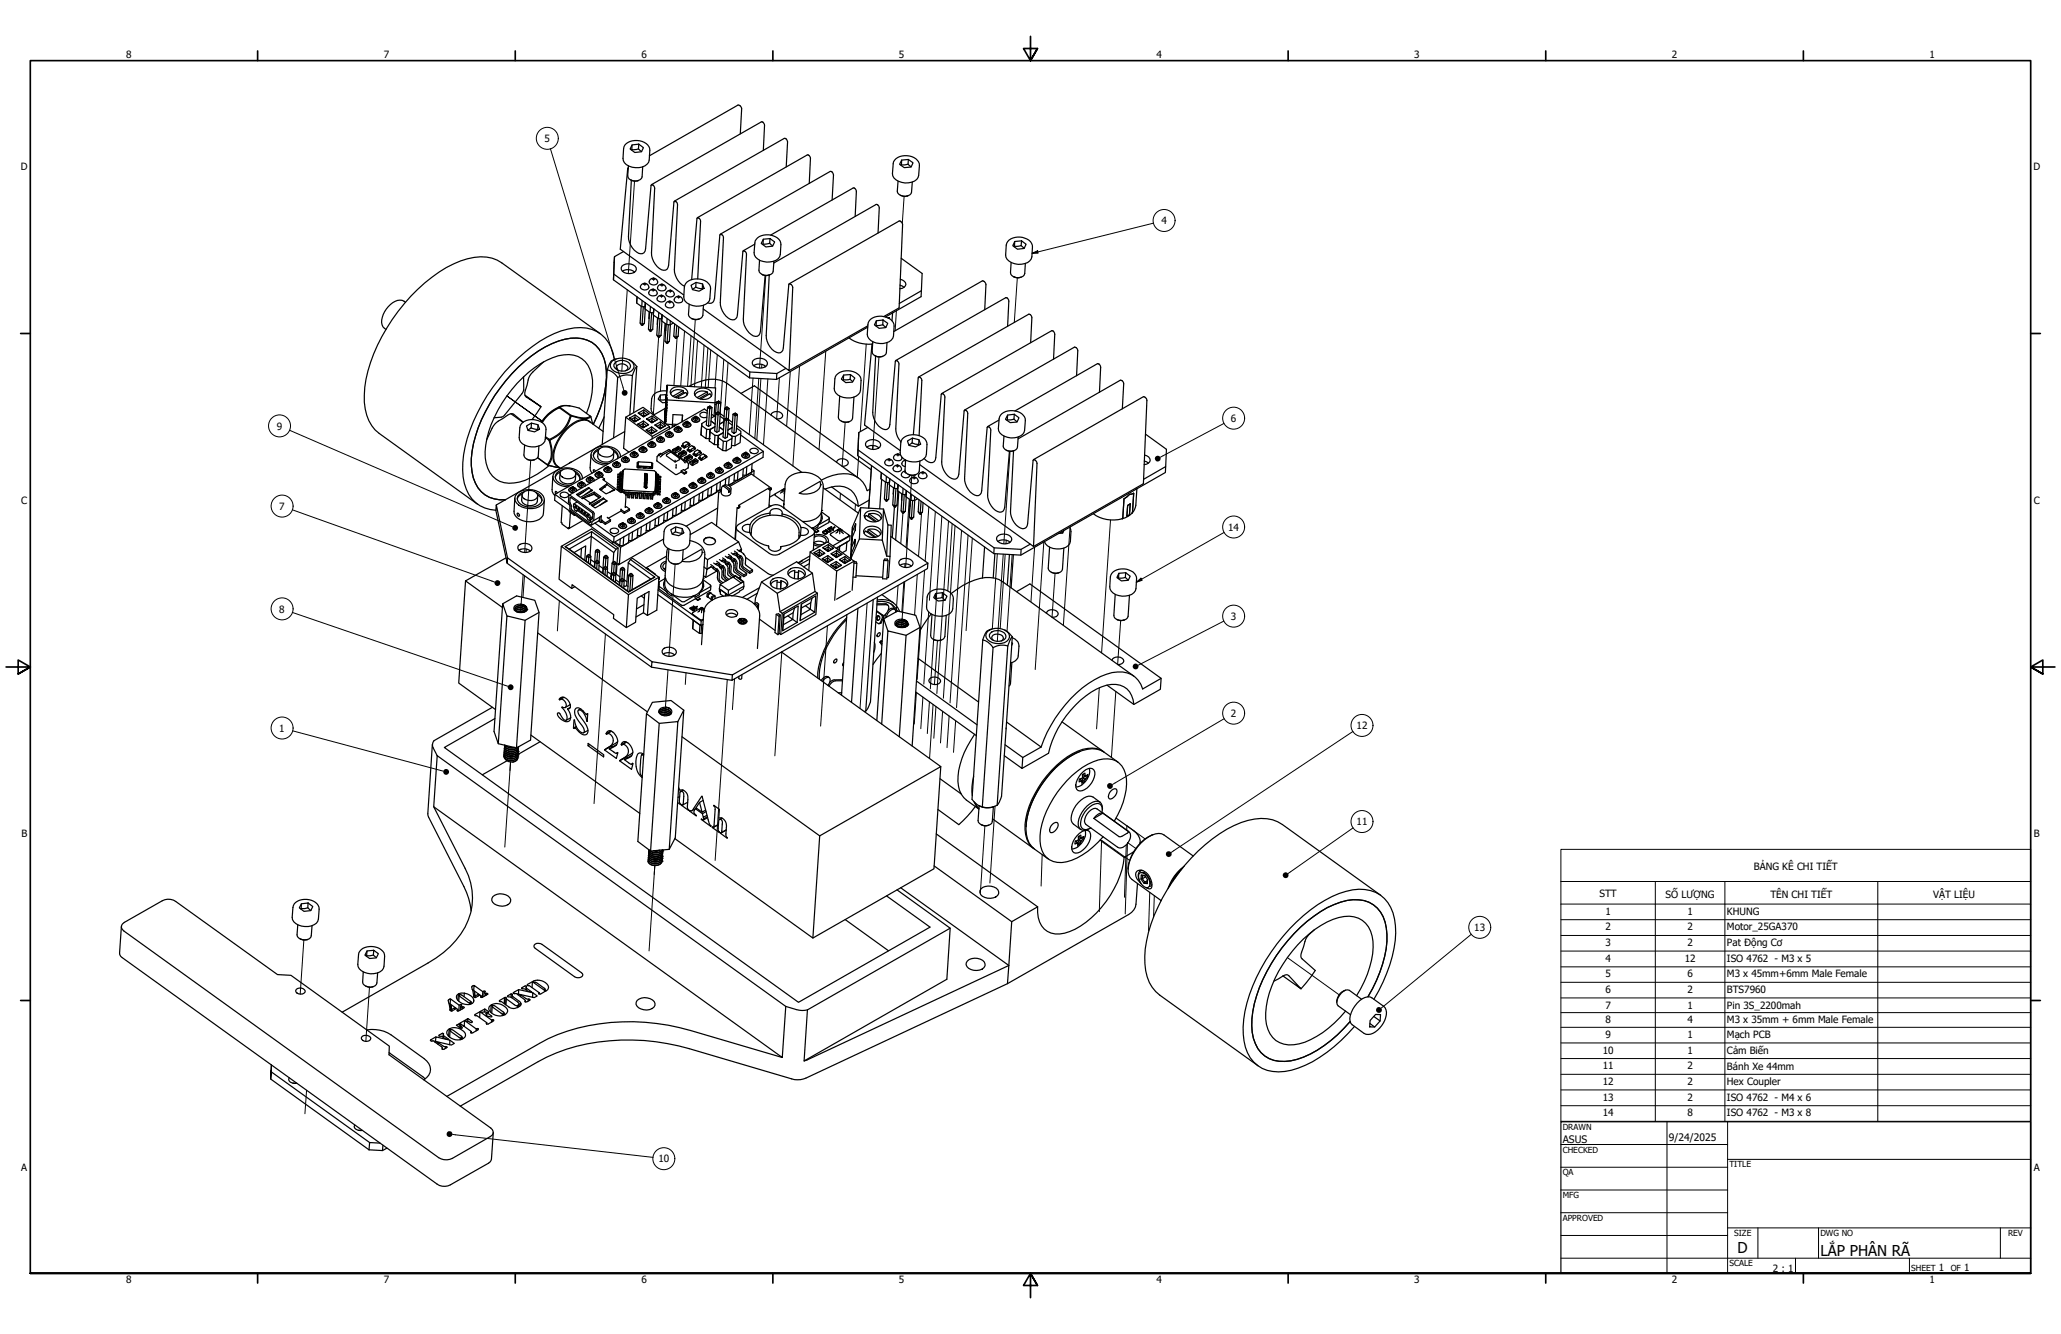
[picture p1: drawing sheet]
<svg xmlns="http://www.w3.org/2000/svg" width="864mm" height="559mm" viewBox="0 0 864 559" stroke-linecap="round" stroke-linejoin="round" font-family="sans-serif">
<defs><g id="words">
<g font-size="6.3">
<text x="728.1" y="524.9">D</text>
<text x="762.8" y="526.3">LẮP PHÂN RÃ</text>
</g>
<g font-size="4.3">
<text x="654.8" y="478.6">ASUS</text>
<text x="699.3" y="478">9/24/2025</text>
</g>
<g font-size="4.2">
<text x="52.8" y="24.4">8</text>
<text x="160.8" y="24.4">7</text>
<text x="268.7" y="24.4">6</text>
<text x="376.7" y="24.4">5</text>
<text x="484.6" y="24.4">4</text>
<text x="592.6" y="24.4">3</text>
<text x="700.5" y="24.4">2</text>
<text x="808.5" y="24.4">1</text>
<text x="228.2" y="59.5">5</text>
<text x="8.8" y="71.4">D</text>
<text x="852" y="71.4">D</text>
<text x="486.7" y="93.9">4</text>
<text x="116" y="180">9</text>
<text x="515.7" y="176.7">6</text>
<text x="8.9" y="211.1">C</text>
<text x="117" y="213.5">7</text>
<text x="852.2" y="211.1">C</text>
<text x="514.6" y="222.2">14</text>
<text x="117" y="256.6">8</text>
<text x="515.7" y="259.7">3</text>
<text x="515.7" y="300.3">2</text>
<text x="568.4" y="305.4">12</text>
<text x="117" y="306.5">1</text>
<text x="568.4" y="345.7">11</text>
<text x="9" y="350.8">B</text>
<text x="852.2" y="350.8">B</text>
<text x="734.9" y="364.6">BẢNG KÊ CHI TIẾT</text>
<text x="670.2" y="375.5">STT</text>
<text x="697.9" y="376">SỐ LƯỢNG</text>
<text x="741.8" y="376">TÊN CHI TIẾT</text>
<text x="810.1" y="376">VẬT LIỆU</text>
<text x="672.7" y="383.2">1</text>
<text x="707.1" y="383.2">1</text>
<text x="723.6" y="383.2">KHUNG</text>
<text x="672.7" y="389.7">2</text>
<text x="707.1" y="389.7">2</text>
<text x="723.6" y="389.7">Motor_25GA370</text>
<text x="617.7" y="390">13</text>
<text x="672.7" y="396.3">3</text>
<text x="707.1" y="396.3">2</text>
<text x="723.6" y="396.4">Pat Động Cơ</text>
<text x="672.7" y="402.8">4</text>
<text x="705.9" y="402.8">12</text>
<text x="723.6" y="402.8">ISO 4762 - M3 x 5</text>
<text x="672.7" y="409.4">5</text>
<text x="707.1" y="409.4">6</text>
<text x="723.6" y="409.4">M3 x 45mm+6mm Male Female</text>
<text x="672.7" y="415.9">6</text>
<text x="707.1" y="415.9">2</text>
<text x="723.6" y="415.9">BTS7960</text>
<text x="672.7" y="422.5">7</text>
<text x="707.1" y="422.5">1</text>
<text x="723.6" y="422.5">Pin 3S_2200mah</text>
<text x="672.7" y="428.7">8</text>
<text x="707.1" y="428.6">4</text>
<text x="723.6" y="428.7">M3 x 35mm + 6mm Male Female</text>
<text x="672.7" y="434.8">9</text>
<text x="707.1" y="434.7">1</text>
<text x="723.6" y="434.8">Mạch PCB</text>
<text x="671.6" y="441.3">10</text>
<text x="707.1" y="441.3">1</text>
<text x="723.6" y="441.5">Cảm Biến</text>
<text x="671.6" y="447.9">11</text>
<text x="707.1" y="447.9">2</text>
<text x="723.6" y="448.1">Bánh Xe 44mm</text>
<text x="671.6" y="454.5">12</text>
<text x="707.1" y="454.5">2</text>
<text x="723.6" y="454.5">Hex Coupler</text>
<text x="671.6" y="461.1">13</text>
<text x="707.1" y="461.1">2</text>
<text x="723.6" y="461.1">ISO 4762 - M4 x 6</text>
<text x="671.6" y="467.6">14</text>
<text x="707.1" y="467.6">8</text>
<text x="723.6" y="467.6">ISO 4762 - M3 x 8</text>
<text x="8.9" y="490.5">A</text>
<text x="275.9" y="486.9">10</text>
<text x="852.2" y="490.5">A</text>
<text x="742.9" y="532.6">2 : 1</text>
<text x="812.4" y="532.6">1</text>
<text x="823" y="532.6">1</text>
<text x="52.8" y="537.5">8</text>
<text x="160.8" y="537.5">7</text>
<text x="268.7" y="537.5">6</text>
<text x="376.7" y="537.5">5</text>
<text x="484.6" y="537.5">4</text>
<text x="592.6" y="537.5">3</text>
<text x="700.5" y="537.5">2</text>
<text x="808.5" y="537.5">1</text>
</g>
<g font-size="3.5">
<text x="654.8" y="473.2">DRAWN</text>
<text x="654.8" y="482.8">CHECKED</text>
<text x="724.7" y="488.9">TITLE</text>
<text x="654.8" y="492.3">QA</text>
<text x="654.8" y="501.8">MFG</text>
<text x="654.8" y="511.4">APPROVED</text>
<text x="726.7" y="517.7">SIZE</text>
<text x="762.8" y="517.7">DWG NO</text>
<text x="841.4" y="517.7">REV</text>
<text x="724.7" y="530.4">SCALE</text>
<text x="800.9" y="532.6">SHEET</text>
<text x="817.4" y="532.6">OF</text>
</g>
</g></defs>
<!-- layer: Tweak Trail (ANSI) -->
<g fill="none" stroke="#000" stroke-width=".42">
<path d="M265.9 75.9l-2.6 38.7M378.8 82.3l-.7 11.2M320.9 115.4l-2.6 38.8M426.3 116.4l-1.3 18.7M262.8 121.4l-2.3 34M278.6 135.4l-1.9 28.4M286.8 138.7l-1.6 23M291.3 133.9l-1.8 28M375.6 130.2l-.5 8.4M276 141.4l-2.3 32.4M283.7 141.4l-1.3 20.1M289.6 140.7l-1.5 21.2"/>
<path d="M292.3 142.6l-1.3 19.5M295 144.6l-1.1 17.6M296.6 145.7l-1.1 16.6M297.8 146.6l-1.1 15.8M300.5 148.6l-.9 13.9M303.3 150.6l-1.5 22.6M305.1 151.8l-1.3 19.1M315.5 158.4l-1.6 23.7M315.8 153.1v.1M317.9 158.5l-1.6 25.2M318.8 158.6l-1.7 25.7M319.2 152.7v1.4"/>
<path d="M321.8 158.7l-1.9 27.6M326.6 158.2l-1.2 17.3M331.2 155.6l-1.6 22.8M335 153.4l-2.8 41.8M346 147.1l-2.8 41.1M363 144.1l-2.5 36.7M368.3 149.5l-2.6 38.8M212.4 165.9l14.7 10.5-14.7-10.5M354.1 176.9l-1.2 18.4M222.4 192.8l-2.6 38.7M359.8 191.2l-.6 8.6M365.2 195.1l-1.2 17.8"/>
<path d="M382.1 199.1l-2.6 38.6M423.2 189.1l-2.6 38.7M352.2 206.6l-.2 2.8M358.5 211.2l-.2 2.7M378.3 215l-.9 12.7M381 209.1l-1.3 20.2M386.1 214.9l-1.2 18.2M389.2 212.3l-1.5 22.8M391.9 214.3l-2.5 37.2M394.7 216.3l-4.9 72.2M397.4 218.2l-4.8 72.3M399 219.4l-1.9 28.1"/>
<path d="M465.3 217.8l-3.7 55.7M220.5 230l-.1 1.5M282.9 236.3l-2.6 38.7M379.2 236.2l-.1 1.5M387.4 238.9l-3.1 45.7M400.2 220.2l-4.9 72.3M402.9 222.2l-4.8 72.2M405.6 224.2l-4.8 72.2M407.4 225.5l-2.6 38.7M417.9 232l-2.1 31.5M418.3 226.7l-.1 .2M420.4 232.2l-2.5 36.5"/>
<path d="M421.2 232.2l-2.1 31.1M421.6 226.3l-.1 1.5M424.1 232.3l-2.1 32.2M433.5 229.2l-1.5 22.8M437.4 227l-3.6 53.5M448.4 220.8l-2.8 41M219.2 240.7l-1.1 15.8M219.8 241.2l-.7 9.1M234.4 251.7l-.8 12.6M363.3 252.6l-2.9 44.2M376.3 245.2l-.8 11M378.7 243.8l-.8 12.5"/>
<path d="M379.1 243.6l-1.3 19.2M384.4 240.6l-1.2 17M389.1 256.3l-2 30.3M442.1 240.2l-1.3 18.4M469.6 260l-1.3 18.3M253.7 265.6l-4.8 71M327.6 273l-2.9 43.6M346.7 262.1l-2.8 42.1M392.8 268.4l-1.3 18.4M279.9 280.6l-1.3 19.2M287.5 281.8l-.4 4.9M304.7 284.7l-5 75.7"/>
<path d="M307.8 284.4l-.9 12.8M384 290.1l-.9 13.2M386.7 292l-.9 13.2M389.4 294l-.8 13.3M391 295.1l-1.5 22.6M392.2 296l-.9 13.2M395 297.9l-.9 13.3M397.7 300l-.9 13.2M460.6 288.1l-1.1 17.2M467.6 289.7l-1.9 27.6M214.1 316.4h.1M214.2 314.9h.1"/>
<path d="M400.4 301.9l-.9 13.3M213.7 322.8l.2-3.6-2.4 35.6M416.9 337.7l-2.1 32.2M274.6 359.6h.1M274.8 356.6h.1M412.7 345.9l-1.9 28.2M436.7 358l-.5 13.2M471.9 353.9l-.7 22M472.1 347.8l.1-1.9 7.6 5.5M475.9 355.4l-3.5-2.5-.9 29.9M274.4 362.6l-.3 3.7M274.4 362.5h.1"/>
<path d="M274.4 362.6l-2.4 35.7M274.6 360.2h.1M473.3 360.4l-11.7-8.4-1 29.9M481.8 373.8l-.5 16.1M483.7 375.2l-.3 9M486.4 377.1v.3M127.3 393.8l-1.5 22.6M154.8 413.6l-1.5 22.6M539.4 401.1l21.7 15.6M128.5 456.7l-.7 9.8"/>
</g>
<!-- layer: Visible (ANSI) -->
<g fill="none" stroke="#000" stroke-width=".51">
<path d="M310.2 56.1l.6-10.5-.7-1.3-.9-.3-37.1 21.3M261.9 60.7a6.9 6.9 0 0 1 10 .7 9.8 9.8 0 0 1-.1 6.6 6.9 6.9 0 0 1-10.2 .1 8.6 8.6 0 0 1-.1-6.7zM263.2 70.4l-3.3 34 26.6 19.2M263.3 69.5l-.3 4.2a3.3 3.3 0 0 0 2.9 2.1 3.3 3.3 0 0 0 3.1-1.7l.3-4.2M264.3 75.4l1.1 .4 2.1-.2M264.5 75.5l-1.2 23.6a7.6 7.6 0 0 0 5.2 7.2 1.87 1.87 0 0 0 2-2.1l2.3-26.5 .4-.4 .8 .6 .3 1-1.3 27.1a7.7 7.7 0 0 0 5.1 7.2 1.88 1.88 0 0 0 2.1-2.1l2.2-26.5 .4-.3 .9 .5 .2 1-1.3 27.1a8.1 8.1 0 0 0 4.2 7M264.9 60.7l2.8-.3 1.9 1.4-.8 1.8-2.8 .3-2-1.5zM264.9 60.7l-.2 2.2M267.5 62.4l-2.8 .3M267.5 62.4l1.4 1.1M267.7 60.4l-.2 2M319.8 63l.6-10.5-.4-.9-.7-.6-46.3 26.3"/>
<path d="M329.4 69.9l.6-10.5-.3-.9-.8-.6-46.3 26.4M339.1 76.8l.5-10.4-.3-.9-.8-.7-46.3 26.4M375.4 66.5a6.6 6.6 0 0 1 9.8 2 8.7 8.7 0 0 1-1.1 6.7 7 7 0 0 1-10-1.5 10 10 0 0 1 .7-6.6zM376.3 75.9l-.3 4.2a3.3 3.3 0 0 0 5.2 1.6l.8-1.2 .3-4.2M377.8 67.1l2.8-.3 2 1.4-.8 1.8-2.9 .2-2-1.4zM377.8 67.1l-.2 2.2M380.5 68.8l-2.8 .3M380.5 68.8l1.3 1.1M380.6 66.8l-.1 2M317.4 99.6a6.9 6.9 0 0 1 9.5 1.4l.3 .7a8.4 8.4 0 0 1-1.1 6.6 7 7 0 0 1-10-1.5 10.4 10.4 0 0 1 .8-6.5zM322.6 99.9l-.1 2M348.7 83.8l.5-10.5-.3-.9-.8-.6-46.3 26.3"/>
<path d="M358.3 90.7l.5-10.5-.3-.9-.7-.6-34.9 19.8M367.9 97.6l.5-10.5-.2-.9-.9-.6-43.1 24.6M377.3 81.8a3.4 3.4 0 0 0 3.2 .2M257.2 114.8l-.2 2.4M257.5 107.5l-.5 9.7 57.1 41.1 11.3 .6M260.6 111.5a4 4 0 0 1 6 .7 1.9 1.9 0 0 1-1.9 2.3 3.2 3.2 0 0 1-4.4-2.3zM260.8 113.6a4.4 4.4 0 0 1 5.1 .4M261.3 105.3l-3.8 2.2-.3 7.3 57 41 11.3 .7 3.8-2.2M269.9 118.9l-.3 .2M270.2 118.7l.5 .5M270.2 118.7l-.3 .2 .3 .2M270.2 118.7a1.42 1.42 0 0 0-1.8 1.3 1.42 1.42 0 0 0 1.6 1.5 1.4 1.4 0 0 0 1.8-1.6l-.8-1-.8-.2"/>
<path d="M270.5 118.9l-.3 .6M272.5 117a1.64 1.64 0 0 1 2.3-.2 1.64 1.64 0 0 1 .3 2.3 1.97 1.97 0 0 1-3.1-1.1zM273.6 116.7l-.3 .3M273.9 117l-.3-.3 .3-.2 .5 .6M274.2 116.8l-.3 .6M276 119.6a1.64 1.64 0 0 1 2.3-.2 1.64 1.64 0 0 1 .3 2.2 1.95 1.95 0 0 1-3.1-1.1zM277.1 119.3l-.3 .2M277.4 119.1l.5 .5M277.4 119.1l-.3 .2 .3 .2M277.7 119.3l-.3 .6M287.9 118.1a6.6 6.6 0 0 1 9.8 2 8.7 8.7 0 0 1-1.1 6.7 6.9 6.9 0 0 1-10-1.5 9.6 9.6 0 0 1 .7-6.6zM289.6 119.5l2.1-1.2 2.7 .6 .6 1.9-2.1 1.2-2.7-.7z"/>
<path d="M291.7 118.3l-.2 2M292.4 116.8l1.2-24.2-.4-.8-.8-.6-.4 .4-2.2 25.6M294.4 118.9l-.1 2.1M316.2 102.3l-4.7 2.7M318.3 109l-.3 4.2a3.5 3.5 0 0 0 5.8 1.1l.5-4.9M319.3 114.9a3.4 3.4 0 0 0 3.2 .2M319.8 100.2l2.8-.3 2 1.4-.9 1.8-2.8 .3-1.9-1.4zM319.8 100.2l-.2 2.2M320.6 115.4l-2 23.4a2.14 2.14 0 0 1-1.4 2.1 2.14 2.14 0 0 1-2.4-.8 8.4 8.4 0 0 1-3.3-6.4l1.3-27.2-.3-.9-.8-.6-.4 .4-2.3 26.5a2.14 2.14 0 0 1-1.5 2.1 2.14 2.14 0 0 1-2.4-.8 8.4 8.4 0 0 1-3.3-6.5l1.3-27.1-.2-.9-.9-.6-.4 .4-2.2 26.5a1.98 1.98 0 0 1-2.9 1.9M322.3 115.2l-1.2 25.4a7.6 7.6 0 0 0 5.1 7.2 1.96 1.96 0 0 0 2-2.1l2.3-26.4 .1-.4 .6 .1 .7 .6 .3 .9-1.6 34.8-36-25.9M322.5 101.9l-2.8 .3M322.5 101.9l1.3 1.1"/>
<path d="M330.7 118.9l46.3-26.4 .9 .7 .3 .9-1.5 34.9-6.4 3.6M377.1 119.4l1.7 .9M377.3 117a2.24 2.24 0 0 1 2 2.8l-1.2 1-1 .2M377.6 108.2l8.8 6.4-.3 7.2-9.3 5.3M422.8 100.6a6.9 6.9 0 0 1 9.4 1.3l.4 .8a7.9 7.9 0 0 1-1.1 6.6 6.9 6.9 0 0 1-10-1.5 9.6 9.6 0 0 1 .7-6.6zM423.7 110l-.3 4.2a3.2 3.2 0 0 0 2.9 2.1 3.2 3.2 0 0 0 3.1-1.7l.2-4.2M424.6 115.9a3.6 3.6 0 0 0 3.3 .2M425.2 101.2l2.9-.3 1.9 1.4-.9 1.8-2.8 .3-1.9-1.5zM425.2 101.2l-.2 2.2M427.9 102.9l-2.8 .3M427.9 102.9l1.3 1M428.1 100.9l-.2 2"/>
<path d="M169.9 126.6a4.4 4.4 0 0 0-6.3 1 9.4 9.4 0 0 0-3.5 8.4l.4 .9 1.2 1.1M251.5 139.8l-41.3-29.7a16.6 16.6 0 0 0-14.3-1.7 55 55 0 0 0-26.5 18.8 70.1 70.1 0 0 0-16.6 35 22.6 22.6 0 0 0 4.4 17.9l42.9 31.1M268.2 135.3l.8 1M268.7 128.3l-.5 7 .8 .7v.3l1-.9M269 125.9l-.1 2.6M269.6 128.5l-.6 7.5 1-.6M270.4 129.5l-.4 5.9M270.4 126.9l-.1 1.6h-1.4l-2.1-1.6 .2-2.5-.2 2.5M270.4 126.9l-.1 2.5 2.1 1.5 1.4 .2 .1-1.7M270.4 126.9l-.1 2.5M271.7 137.9l.8 1M272 130.7v2.7"/>
<path d="M272.2 130.8l-.5 7.1 .8 .6v.4l1-1M272.3 121.7a1.64 1.64 0 0 1 2.3-.2 1.64 1.64 0 0 1 .3 2.2 1.95 1.95 0 0 1-3.1-1.1zM272.5 128.4l-.1 2.5M273 131l-.5 7.5 1-.6M273.4 121.3l-.3 .3M273.7 121.2l.5 .5M273.7 121.2l-.3 .1 .3 .3M273.9 132l-.4 5.9M273.9 129.4l-.2 2.6 2.2 1.5h1.4l.1-1.6-.2 2.5M273.9 129.4l-.2 2.6M274 121.4l-.3 .6M275.5 133.2l-.1 2.6"/>
<path d="M275.7 133.3l-.5 7 .8 .7v.4l1-.9M275.8 124.2a1.74 1.74 0 0 1 2.1-.3 1.74 1.74 0 0 1 .9 1.9 1.99 1.99 0 0 1-3.5-.7zM276 130.9l-.1 2.6M276.5 133.5l-.5 7.5 1-.5M276.9 123.9l-.3 .2M277.2 123.7l.5 .5M277.2 123.7l-.3 .2 .3 .2M277.3 133.5l-.1 .9 2.2 1.6 1.4 .1 1.3-.8M277.4 134.6l-.4 5.9M277.5 123.9l-.3 .6M278.9 138.2l.1 .2M279 135.8v2.5"/>
<path d="M279 123a1.88 1.88 0 0 0 1.7 1.4 1.88 1.88 0 0 0 1.9-1.1 1.81 1.81 0 0 0-1.7-1.7 1.81 1.81 0 0 0-1.9 1.4M279.1 135.8l-.5 7.1 .9 .6v.4l1-1M279.5 133.5l-.1 2.5M280 136l-.5 7.5 1-.6M280.4 126.4l-.3 .2M280.5 121.8l-.2 .2M280.7 126.6l-.3-.2 .3-.2 .5 .5M280.7 126.2a1.42 1.42 0 0 0-1.8 1.3 1.42 1.42 0 0 0 1.6 1.5 1.35 1.35 0 0 0 1.8-1.6l-.8-1-.8-.2M280.9 122l-.4-.2 .4-.3 .5 .6M280.9 134.4l-.1 1.7M280.9 136l-.4 6.9M281 126.4l-.3 .6"/>
<path d="M281.2 121.8l-.3 .6M282.7 135.7l-.4 5.1 .9 .6v.4l1-1M283 124.6a1.64 1.64 0 0 1 2.2-.2 1.64 1.64 0 0 1 .4 2.2 1.95 1.95 0 0 1-3.1-1.1zM283.6 136.3l-.4 5.1 1-.6M284 124.3l-.2 .2M284.4 124.5l-.4-.2 .4-.2 .5 .5M284.4 137l-.2 3.8M284.7 124.3l-.3 .6M288.8 127.4l-.3 4.3a3.3 3.3 0 0 0 2.9 2.1 3.3 3.3 0 0 0 3.1-1.7l.3-4.2M289.8 133.4a3.4 3.4 0 0 0 3.2 .2M291.5 120.3l2.8 .7M291.5 120.3l-1.4 .9"/>
<path d="M294.3 121v.2M363.6 137l-38.2 21.9M363.7 136.5l-33.1 18.8M364.8 133.7a6.9 6.9 0 0 1 9.5 1.4l.3 .7a7.9 7.9 0 0 1-1.1 6.6 6.9 6.9 0 0 1-10-1.5 10 10 0 0 1 .7-6.5zM367.2 134.4l2.8-.4 2 1.4-.8 1.8-2.8 .3-2-1.4zM367.2 134.4l-.2 2.1M369.9 136l-2.8 .3M369.9 136l1.3 1.1M370 134l-.1 2M372.2 133.2l.5-.2v.4M374 131.1l-.2 3.3M386.1 121.8l-.1 2.5-15 8.5"/>
<path d="M412.6 129.7l.5-10.4-.3-.9-.9-.8-37.4 21.3M422.2 136.7l.5-10.5-.3-1-.8-.5-46.3 26.3M219.4 157.8l.1 5.4-.8 1.7-7.7 9.4-1 .5-3 .2M227.8 151.6l-5.2 5a8.3 8.3 0 0 0-1.7 4.8 4.2 4.2 0 0 0-.4 4.9l6.2 4.1-6.7-4.9M254.4 154.9a7 7 0 0 1 4.4 3.2M254.4 154.9l-2.1 31.2M256.4 151.4a6.5 6.5 0 0 1 8.8 .7 2.46 2.46 0 0 1-1.6 3.9 6.5 6.5 0 0 1-7.7-2.1l-.2-.9zM257.4 150.6a14.2 14.2 0 0 0-16.7-13.2 44.3 44.3 0 0 0-23.5 12.6 74.8 74.8 0 0 0-23 40.6 24 24 0 0 0 3.5 18.4 13.4 13.4 0 0 0 10.1 4.7M257.6 152.1a4.3 4.3 0 0 1 6.4 .5 1.76 1.76 0 0 1-1.4 2.5 4.2 4.2 0 0 1-5.4-1.6zM258.2 150.4a4.1 4.1 0 0 0-3.4 3.7l-.4 .8M258.8 158.1l-1.7 25.3M259 155.1l-.8-1a2.56 2.56 0 0 1 2.6-1.7 2.56 2.56 0 0 1 2.3 2l-1 .9"/>
<path d="M263.6 150.7l1.7 1.1 1.5 1.7M265 157.4a8 8 0 0 0-6.2 .7M265 157.4l-1.1 16.4M266.8 153.5l-.7 .9-1.1 3M266.8 153.5l-1.3 19.3M275.2 140.3l.8 1.1M278.6 142.9l.9 1M282.3 140.8l.9 1M314.2 155.8l-.1 2.5M315.5 151.1a4 4 0 0 1 6 .7 2.72 2.72 0 0 1-4 2.3 2.1 2.1 0 0 1-2-3zM315.8 153.2a4.5 4.5 0 0 1 5.1 .3M325.5 156.5l-.1 2.4"/>
<path d="M350.4 157.2a6.9 6.9 0 0 1 10.1 .7 11 11 0 0 1-.2 6.6 6.7 6.7 0 0 1-10.6-.8 10 10 0 0 1 .7-6.5zM353.5 157.1l2.9-.2 1.8 1.5-1 1.7-2.8 .2-1.8-1.5zM353.5 157.1l-.2 2.3M355.7 141.5a14 14 0 0 0 9.7 2.6M356.2 158.9l-2.8 .2M356.2 158.9l1.1 1M356.4 156.9l-.2 2M365.6 144l-3.3 34.1 15 10.7M365.7 143.1l-.3 4.2a3.3 3.3 0 0 0 2.9 2.2 3.3 3.3 0 0 0 3.1-1.7l.3-4.3M366.6 149a3.7 3.7 0 0 0 3.4 .3M366.9 149.2l-1.2 23.5a7.6 7.6 0 0 0 5.1 7.3 1.96 1.96 0 0 0 2.1-2.1l2.3-26.5 .3-.4 .9 .6 .3 .9-1.4 27.1a8.3 8.3 0 0 0 2.2 5.5M431.9 143.6l.5-10.5-.3-1-.9-.5-46.3 26.3"/>
<path d="M441.5 150.5l.5-10.5-.4-.9-.7-.6-46.3 26.3M451.1 157.4l.5-10.5-.3-.9-1.1-.6-46 26.4M214.1 173.3l5 3.6M218.9 177a6.9 6.9 0 0 1 9.5 1.4l.3 .7a8.7 8.7 0 0 1-1.1 6.6 7.3 7.3 0 0 1-9.5-.6 8.6 8.6 0 0 1-.1-6.7zM219.3 176.8l-4-3.3a2.24 2.24 0 0 0-2.7 .5l-1.9 1.3a8.5 8.5 0 0 0-4.5 4.1l-2.3 4.9M220.6 178.4l2.1-1.2 2.7 .7 .7 1.9-2.1 1.1-2.8-.6zM222.6 179.3l2.7 .6M222.6 179.3l-1.4 .8M222.7 177.2l-.1 2.1M225.3 179.9l.1 .2M225.4 177.9l-.1 2M226.7 170.4l-3.8 5.4"/>
<path d="M234.3 170.6h.3zM234.4 170.8l4.6 3.3a14.9 14.9 0 0 1-8.7 10M234.4 170.8a15.1 15.1 0 0 0-7.2 6.2M235.1 170.1a16.6 16.6 0 0 0-8.3 6.7M238.9 170.1a6.4 6.4 0 0 0-6 1.3l-3.5 2.5-2.4 3M239 174.1l.3-.1v.2zM239.3 174l-4.7-3.4a9.6 9.6 0 0 1 8.1 .3l4.6 3.4M239.3 174l5.3 1.1 1.6-.2 1.1-.6M245.7 173.2a28.9 28.9 0 0 0 2.2-16.3 9.9 9.9 0 0 0-11.7-8.2 34.8 34.8 0 0 0-19.5 11.9 49.1 49.1 0 0 0-13.4 28.6 12.6 12.6 0 0 0 6.1 12.4 16.2 16.2 0 0 0 13.2-1.6l2.5-1.4 5-3.6M247.3 174.3l.3 .3M247.6 174.6a5.6 5.6 0 0 1-5.2 .5l-3.1-.9a14.6 14.6 0 0 1-8.9 10.2 12.1 12.1 0 0 1 .2 9.1l-.9 1.4M247.6 174.6l.7 2.9"/>
<path d="M247.6 177a5.5 5.5 0 0 0-7.5 .3 18.9 18.9 0 0 0-8.4 14.5 3.9 3.9 0 0 0 2.5 3.9M248.6 177.7a42.1 42.1 0 0 0 5.1-25 12.5 12.5 0 0 0-14.4-11 40.4 40.4 0 0 0-22.1 12.1 66.7 66.7 0 0 0-19.4 35.3 20.4 20.4 0 0 0 3.9 16.9 12.2 12.2 0 0 0 10.1 3.4M253.2 174.6l-2.3 4.8M262.2 174.8l11.1 8 7.2-4.1M263.8 175.1l2.3-1.3 2.2 1.6-2.3 1.3zM263.8 175.1l2.2 1.6M264.6 175.6l1.5-.8-.1 1.1-.6 .3M265.6 176.3l.4-.2 .4 .3M266 175.9l.6 .4M266.1 173.8v1l1.3 1M267.3 177.7l2.3-1.4 2.2 1.6-2.3 1.3zM267.3 177.7l2.2 1.5"/>
<path d="M267.4 175.8l-1.4 .9v-.6M267.5 173l2.3-1.3 2.2 1.6-2.3 1.3zM268.1 178.2l1.5-.8-.1 1-.6 .4M268.3 173.5l1.4 1.1M268.3 175.4l-.9 .4M269.1 178.9l.4-.3 .4 .3M269.3 174.2l.3-.1 .4 .2M269.5 178.4l.6 .4M269.6 176.3v1.1l1.3 .9M269.6 174.1v.4M269.7 173.8l.6 .4M269.8 171.7l-.1 1-1.4 .8-.8-.5"/>
<path d="M270.9 178.3l-1.5 .8 .1-.5M271 175.5l2.2-1.3 2.3 1.6-2.3 1.3zM271.1 173.7l-1.4 .8M271.8 176l1.4 1.1M271.8 177.9l-.9 .4M272 173.3l-.9 .4-1.4-1v1.1l-.7 .3M272.8 176.8l.3-.2 .4 .2M273 178.8v1l1.4 1M273.1 176.6l-.1 .4M273.2 176.3l.5 .4M273.2 174.2v1l-1.4 .8-.8-.5M274.4 178.1l2.3-1.4 2.3 1.6-2.3 1.3z"/>
<path d="M274.6 176.2l-1.5 .8M275.3 178.6l1.4 1M275.5 175.8l-.9 .4-1.4-1v1.1l-.7 .3M276.3 179.3l.3-.2 .4 .3M276.6 178.8l.6 .4M276.6 179.1l-.1 .4M276.7 165.5l-.2 2.3M276.7 176.7v1l-1.4 .9-.9-.5M278.1 178.7l-1.5 .9M278.5 177.2l1-15.8-.8 15.9M278.6 176.5v.7M278.6 176.7v.6z"/>
<path d="M278.6 176.5h.1M278.7 176.4l-.1 .9zM278.7 175.6l-.1 .9zM278.7 174.7v.6zM278.7 175.1v.4M278.7 175.5l-.1 .6zM278.8 172.9v.3zM278.8 173.5v.6M278.8 174.1l-.1 .8 .1-.7M278.8 174.8l-.2 1.5zM278.8 174.6v.4M278.8 174.6l.1-1.2-.1 1.6"/>
<path d="M278.8 173.7h.1M278.8 173.7v.4M278.8 174.1v.1M278.8 174.1v.5M278.8 174.2v.4M278.8 175.1l-.1 .4M278.8 173.5h.1M278.8 173.5v.9zM278.8 173.4v.8M278.8 172.5v1.5zM278.8 171.8v.2M278.8 171.7v.8v-.5"/>
<path d="M278.8 172.8v.9M278.8 171l-4.9 2.9M278.8 173.4v.1M278.8 171.8h.1M278.9 171.1l-.1 .5zM278.9 173.4l-.1 .1M278.9 172.7v.7M278.9 172.7l-.1 .8M278.9 171.7v.3v-.2M278.9 171.1v.7zM278.9 171.7l-.1 1v-.9M278.9 172h.1"/>
<path d="M279 178.3l-.9 .4-1.4-1-.1 1.1-.6 .3M279 171.1h.1M279 171.5v-1.2l-.1 2 .1-1.1-.1 .5M279 171.5v-.9l-.1 1.2M279 171.8l-.2 1.4zM279 170.5h.1M279 171.8l-.2 2.3zM279 170.8v-.7v1M279 170.8v.1M279 170.6l.1-1.2-.1 1.8M279 169.4l.1-.6-.1 1.7M279 169.4v1.4v-.3"/>
<path d="M279 170.9v-.2v1.9v-1.4M279 171.2v.2M279 171.2v1v-.8M279 169.5v-.5v1.6M279 169.5v.7M279 170.2v.4M279 169.8h.1M279 169.7h.1M279.1 167.4l-2.5 .1M279.1 169.8l-.1 .8M279.1 169.8l-.1 1.3M279.1 169.2l-.1 1"/>
<path d="M279.1 168.6l-.1 1.6M279.1 168.6v-.5v1.3M279.1 169.2v-.7v1M279.1 169.2v.3M279.1 169.2v.2M279.1 168h.1M279.1 166.8v.3M279.2 166.7l-.1 2.3zM279.2 177.7l2.5 .2v1.1M279.2 165.9v.9zM279.2 166.8l-.1 .3M279.3 165.3l-2.6 .2-.9 1.7 1.8 1.5 1.4-.1"/>
<path d="M279.3 165.4l-.2 2zM279.3 167.5l20.3 1.2M279.4 163.8a5.2 5.2 0 0 0-6.4 3.3l-.1 5 1.2 1.6M279.5 161.4l20.3 1.1-.6 11.7M280.5 179.7v-1l-11.1-8.1-7.2 4.2-.9 13 2.2 1.6M281.6 162.8a4.3 4.3 0 0 1 6.6 1.8 3.9 3.9 0 0 1-5.9 1.6 1.98 1.98 0 0 1-.7-3.4zM281.7 177.7l2.1 .1M282.4 178.3v.3v-.3l.4 .1M282.4 178.5h.2M282.5 179.8a1.77 1.77 0 0 0 1.6 1.3 1.77 1.77 0 0 0 1.7-1M283.6 179l.6-.4 .7 .5-.7 .4zM283.6 179l-.3 .1 .9 .7v-.3"/>
<path d="M284.2 178.6l1.6 1.2a1.61 1.61 0 0 1-1.7 1.2 1.61 1.61 0 0 1-1.5-1.5l1.1-.6M284.2 178.6l-.9 .5-.1 .8 1 .6 .9-.5v-.7l-.9 .5v.7M286 173.9l-.2 2.8 .2-2.8-4-.2-.3 4.2M286.2 177.8a1.76 1.76 0 0 0 1.6 1.2 1.76 1.76 0 0 0 1.7-1.1M286.2 177.7v.1M286.3 163.6a3.9 3.9 0 0 0-5.3 1.4M286.3 164.4l-3.5 2M286.8 164.7l-.5-.3-.2-.8-4.2 2.4M287.3 176.9l.6-.4 .6 .5-.6 .4zM287.3 176.9l-.3 .1 .8 .7 .1-.3M287.9 176.5l1.5 1.2a1.62 1.62 0 0 1-1.7 1.2 1.62 1.62 0 0 1-1.4-1.5l1-.6M287.9 176.5l-.9 .5-.1 .8 .9 .6 .9-.5 .1-.8-1 .6v.7"/>
<path d="M287.9 165.5l-.8-1-3.7 2.1M288.6 161.9a17.2 17.2 0 0 1 14.6-2.1l56.5 40.4M289.9 175.7a1.76 1.76 0 0 0 1.6 1.2 1.76 1.76 0 0 0 1.7-1.1M289.9 175.6v.1M291 174.8l.6-.4 .6 .5-.6 .4zM291 174.8l-.4 .1 .9 .7 .1-.3M291 174.7l-1.1 .6a1.61 1.61 0 0 0 1.5 1.5 1.61 1.61 0 0 0 1.7-1.3l-.9-.7M291.6 174.4l-1 .5v.8l.9 .6 .9-.5 .1-.8-1 .6v.7M291.6 174.4l.9 .6-.3-.1M291.7 163.4a4.8 4.8 0 0 1 6.5 1 2.75 2.75 0 0 1-3.6 2.9 3.5 3.5 0 0 1-3.6-2.6zM294 178.3l2.1 1.5-.3 3.9-2-1.5zM294.1 177.4l-.1 .9"/>
<path d="M296.1 179.8l1.4 .1-.3 3.9-1.4-.1M296.1 176.2l-2 1.2-.3 4.8M296.3 173.1a1.65 1.65 0 0 0-1.9-.5 1.65 1.65 0 0 0-1 1.6 2.42 2.42 0 0 0 2.8 .6M296.4 172.2l-1.3-.9-62.6 35.8-.1 2.5 24.7 17.7 62.6-35.7 .1-2.5M296.4 164.2a3.9 3.9 0 0 0-5.3 1.3M296.4 165l-3.5 2M296.9 165.2l-.5-.2-.2-.8-4.1 2.4M297.1 170.4l.3-.2 .4 .2-.4 .2zM297.4 170.1l.9 .7-.5 7.3-.9 .5-.9-.6 .5-7.4 .9 .7v-.7M297.4 170.1l-.9 .5 .6-.2M297.4 170.1v.1M297.5 179.9l2.1-1.1-2 1.1-.4 4.8"/>
<path d="M297.6 179.9l-.1 .9M297.8 170.4l.5 .4-.9 .5-.5 7.3M298.1 166.1l-.8-1.1-3.7 2.2M298.1 173.5l1.3 .9M299.5 169.4l.6 .1M299.7 177.6l-1.8-1.2 1.8 1.3M299.8 174.1l-1.8 1M300.3 168.5l-.7 .1M300.5 172.8l.4-.1 .3 .2-.3 .2zM300.7 168.3h.7l-.3 .2zM300.9 172.6l.9 .6-.5 7.4-.9 .5-.9-.6 .5-7.3 .9 .6v-.7M300.9 172.6l-.9 .6 .5-.4"/>
<path d="M300.9 172.6v.1M301.1 168.5v.7l-.9-.7-.4 7.5M301.1 168l.9 .7-.3 4.5M301.1 168l-.9 .5 .5-.2M301.1 168v.1M301.2 172.9l.6 .3M301.4 168.3l.6 .4-.9 .5-.3 3.5M301.4 178.9l1.7 1.2M301.8 174.4l1.5 1.1M301.8 173.2l-.9 .6-.5 7.3M301.8 173.3l1.6 1.1M303.3 176.7l-1.8 1"/>
<path d="M304 175.4l.4-.2 .3 .3-.3 .1zM304.2 170.8l.4-.2 .3 .2-.4 .2zM304.4 175.1l.9 .7-.5 7.3-1 .5-.8-.6 .5-7.4 .9 .7v-.7M304.4 175.1l-.9 .5 .5-.2M304.4 175.1v.1M304.5 171v.7l-.8-.6-.4 7.3M304.6 170.5l.9 .6-.3 4.6M304.6 170.5l-.9 .6 .5-.3M304.6 170.5v.1M304.7 175.5l.6 .3-.9 .5-.6 7.3M304.9 170.8l.6 .3-1 .6-.2 3.5M305.2 176.9l1.6 1.2"/>
<path d="M305.3 175.8l1.6 1.2M306.8 179.1l-1.8 1M307.7 173.3h.7l-.4 .2zM307.7 173.3l-.6 .2 .9 .7v-.7M308.1 173v.1M308.4 173.3l.6 .4-.9-.7-1 .5-.5 7.4 .9 .6 1-.5 .5-7.3-1 .5-.5 7.3M308.6 179.3l1.9 1.4-.1 .8M308.7 178.2l27.3 19.7M310.5 164.8l5.6-3.2 49 35.2M323.1 173.9a2.68 2.68 0 0 1 2.5-1.5 2.68 2.68 0 0 1 2.4 1.7 2.06 2.06 0 0 1-2.6 1.4M351.9 165.9l-.6 8.9a3.3 3.3 0 0 0 2.8 2.1 3.3 3.3 0 0 0 3.2-1.8l.5-8.8M352.6 176.4l1.1 .4 2.1-.1"/>
<path d="M363.7 179l-3.8 2.2-.4 7.3 57.1 41 11.3 .6 3.8-2.1M418.6 176l-4.8 2.7M419.8 173.3a6.6 6.6 0 0 1 9.8 2 8.7 8.7 0 0 1-1.1 6.7 7 7 0 0 1-10-1.5 10 10 0 0 1 .7-6.6zM422.2 173.9l2.8-.4 2 1.5-.9 1.8-2.8 .2-2-1.4zM422.2 173.9l-.2 2.2M424.9 175.6l-2.8 .3M424.9 175.6l1.2 1.1M425 173.5l-.1 2.1M460.7 164.3l.5-10.4-.3-1-1-.6-34.6 19.8M470.3 171.3l.6-10.5-.4-1-1-.5-42.9 24.5M219.8 186.4l-.3 4.2a3.3 3.3 0 0 0 2.9 2.2 3.3 3.3 0 0 0 3.2-1.7l.2-4.3M220.8 192.3a3.6 3.6 0 0 0 3.2 .3"/>
<path d="M225.2 191.8l4.3 3 4 1M228.5 183.3l1.6 1.1a10.2 10.2 0 0 1-.7 10.3l-4.1-3M228.6 182.9l1.7 1.2M229.4 194.7l.3 .2zM229.7 194.9l4.9 1.1M230.3 184.1l.1 .3h-.3zM231.6 199.5l-.2 6.4 1.1 1.7M234.7 198.2l-.2 2.1a3.8 3.8 0 0 0 6.4 1.1l.3-2.8M234.8 197.7l-1.1 .6-1 1.6M235.2 197.2a4.2 4.2 0 0 1 6 .8 2.17 2.17 0 0 1-2.6 2.5 2.94 2.94 0 0 1-3.8-2.7zM235.6 196.8a2.84 2.84 0 0 0-2.7 2.1 2.84 2.84 0 0 0 1.2 3.2 7.2 7.2 0 0 0 5.2 1.1M239.5 193.5l-1.1 .6"/>
<path d="M240.5 197.2a3.2 3.2 0 0 1 2.3 4M241.2 198.2l1.6 1.5 .2 .9M247.4 199.7l-1 .5v.8l.9 .6 1-.6v-.7l-1 .6v.7M247.4 199.6l.9 .7-.3-.1M247.6 190.4l-.3 5.5 .3 1.6 .6 .7M249.4 198.8a1.41 1.41 0 0 0 1.9 1.2M249.6 197.4l-.8-.7-.2 .7 .3 .4M250.4 197.9l.7-.4 .6 .5-.6 .4zM250.6 189.1l-.2 2.2a3.7 3.7 0 0 0 3.2 2.2 3.7 3.7 0 0 0 3.4-1.8l.2-2.2M250.8 188.6l-1.8 1.3-.4 .9M251.1 198.4l-.1 .4-.9-.7 .4-.2-1 .5a1.35 1.35 0 0 0 .5 1.4 1.35 1.35 0 0 0 1.5 .1M251.1 197.5l-1 .6v.7l.9 .7 1-.6v-.7l-1 .6v.7"/>
<path d="M251.1 197.5l.9 .7-.3-.2M251.1 188.1a4.2 4.2 0 0 1 6 .8 2.64 2.64 0 0 1-3.7 2.5 2.6 2.6 0 0 1-2.7-2.7zM251.5 187.8a2.93 2.93 0 0 0-2.9 2.7 2.93 2.93 0 0 0 2.6 3.1l1.3 .5h2.8M251.7 197.9l.5 .3a.88 .88 0 0 1 .5 .8 .88 .88 0 0 1-.6 .8l.6-.7M252.7 199v.1M252.7 180.7l-5.6-4a5.6 5.6 0 0 0-6.6 .8 18.7 18.7 0 0 0-8.5 14.5 4.8 4.8 0 0 0 2.8 4.2M253 196.7a1.79 1.79 0 0 0 1.6 1.2 1.79 1.79 0 0 0 1.7-.9M254.1 195.8l.7-.3 .6 .4-.6 .4zM254.1 195.8l-.3 .2 .9 .6 .1-.3M254.2 195.8l-.6 .2-.6 .8a1.73 1.73 0 0 0 1.8 1.1 1.73 1.73 0 0 0 1.5-1.3l-1-.8M254.8 195.5l-1 .5v.7l.9 .7 .9-.6 .1-.7-1 .5v.8M254.8 195.5l.9 .6-.3-.2"/>
<path d="M256.3 196.9v.1M256.5 188.1a3.2 3.2 0 0 1 2.2 4.1M256.7 194.6a1.79 1.79 0 0 0 1.6 1.2 1.79 1.79 0 0 0 1.7-.9M257.2 189l.9 .7 .9 1.8M257.8 193.7l.6-.3 .7 .4-.7 .4zM257.8 193.7l-.3 .2 .9 .6v-.3M257.9 193.7l-.7 .2-.5 .9a1.73 1.73 0 0 0 1.7 1 1.73 1.73 0 0 0 1.6-1.3l-1-.8M258.4 193.4l-.9 .5v.7l.9 .7 .9-.5v-.8l-.9 .5v.8M258.4 193.4l.9 .6-.2-.2M258.9 199v.1M260 191.3v.1a5.1 5.1 0 0 0-5.4-4.5 5.9 5.9 0 0 0-6.9 3 4.7 4.7 0 0 0 4.7 4.8l1.6 .1M260 194.8v.1"/>
<path d="M260.4 192.5a1.79 1.79 0 0 0 1.6 1.2 1.79 1.79 0 0 0 1.7-.9M260.9 199.3h-1l-.2 .7h-.9v-.4h.8l.3-.8 .4-.1 .6 .1v.7M260.9 199.5h-.9v.3M260.9 199.5v.3M260.9 197.6l-.3 8M260.9 197.5l.2-.5-.5 8.6M260.9 198.2h-.9l-.2 .7-.9 .1v-.4h.8l.6-.9h.6v.7M260.9 198.4h-.6l-.2 .4M260.9 197.6v.1M260.9 198.4v.4M261.1 197l.8-.5 12.2 .7 .7 .5M261.5 191.6l.6-.3 .7 .4-.7 .4z"/>
<path d="M261.5 191.6l-.3 .2 .9 .6v-.3M261.6 191.6l-.7 .2-.5 .9a1.96 1.96 0 0 0 3.3 .1l-.4-.8-.6-.4M261.7 180.8l-53.7 30.7M262.1 191.3l-.9 .5v.7l.9 .7 .9-.5v-.8l-.9 .5v.8M262.1 191.2l.9 .7-.2-.2M263.7 192.7v.1M264.1 190.4a1.75 1.75 0 0 0 1.6 1.2 1.75 1.75 0 0 0 1.7-1M265.2 189.5l.6-.3 .6 .4-.6 .4zM265.2 189.5l-.3 .2 .8 .6 .1-.3M265.2 189.4l-1 .7-.1 .5a1.96 1.96 0 0 0 3.2 .2l-.3-1-.6-.3M265.8 189.2l-.9 .5v.7l.8 .7 .9-.6 .1-.8-1 .6v.8M265.8 189.1l.9 .6-.3-.1"/>
<path d="M267.1 193.7h.4l.2 1.5 5.2 .3 .2-1.6M267.1 193.7v.5M267.1 193.7l-.1 2.2M267.4 195.9h-.4v-.6l6.4 .4v.6l-.4-.1M267.7 193.4l-.2 .2M267.7 193.5l5.2 .2 .6 .4-.1 1.6M267.8 188.3a1.75 1.75 0 0 0 1.6 1.2 1.75 1.75 0 0 0 1.7-1M268.2 195.5h-.8v.4M268.2 195.5v.5h-.8M268.9 187.4l.6-.3 .6 .4-.6 .3zM268.9 187.4l-.4 .2 .9 .6 .1-.4M268.9 187.3l-.6 .3-.5 .9a1.96 1.96 0 0 0 3.2 .2l-.3-1-.6-.3"/>
<path d="M269.5 187.1l-1 .5v.7l.9 .7 .9-.6 .1-.8-1 .6v.8M269.5 187l.9 .6-.3-.1M269.8 195.6h.8M269.8 195.6v.4M270.1 199.8l.9 .6M270.2 199.5l.8 .3M270.2 199.1l1 .4M270.2 198.8l-.1 .1M270.3 198.4l.9 .2M270.3 198.3l.1 .6M270.4 198.5l.2 .2M270.4 198.8l-.2 .1"/>
<path d="M270.4 200l-.3-.2 1.1-.2-.8 .5 .6 .1M270.6 195.6h-.8v.4h-1.6M270.6 195.6v.6l-.8-.1M270.8 180.1l2.2-1.3 2.3 1.6-2.3 1.3zM270.8 180.1l2.2 1.6M271 199.1l.2 .4v-.3M271 199.2l-.8 .1M271 198.6h-.4l.4 .2M271 198.7l.1 .1M271.1 199.6h-1M271.1 199l-.1 .3M271.1 198.8l-1 .1"/>
<path d="M271.1 198.8h.1M271.2 199.6l-.1 .1M271.2 199l-.1 .1M271.5 186.2a1.75 1.75 0 0 0 1.5 1.3 1.75 1.75 0 0 0 1.8-1.1M271.6 180.7l1.4-.9v1.1l-.6 .3M272.2 195.7l.8 .1M272.2 195.8v.4l.8 .1v-.5M272.5 185.3l.7-.4 .6 .5-.6 .3zM272.5 185.3l-.3 .1 .9 .7 .1-.4M272.6 185.2l-1.1 .7a1.61 1.61 0 0 0 1.5 1.4 1.61 1.61 0 0 0 1.7-1.2l-1-.8M272.6 181.4l.4-.2 .4 .2M273 195.8l-.8-.1v.5l-1.6-.1"/>
<path d="M273 195.8h.1M273 180.9l.6 .4M273.1 195h.1M273.2 184.9l-1 .5v.8l.9 .7 .9-.6 .1-.8-1 .6v.8M273.2 184.9l.9 .6-.3-.1M273.3 182.8l-.1 1M274.4 180.8l-1.5 .9 .1-.5M274.9 198.5l.9 .2 .2 .7-.5-.4h-.6zM274.9 199.2l.6 .1 .2 .3M274.9 199.5l.9 .2 .1 .7 .9 .2v.4h-.8l-.2-.8-1-.2zM275.1 184a1.77 1.77 0 0 0 1.6 1.3 1.77 1.77 0 0 0 1.7-1M275.3 180.4l-.9 .4"/>
<path d="M275.7 199.3v.3M275.9 190.4l.4 .2M276 199.4l.9 .2v.4l-1-.2zM276.2 183.2l.7-.4 .6 .5-.6 .3zM276.2 183.2l-.3 .1 .9 .7 .1-.4M276.3 183.1l-1.1 .7a1.61 1.61 0 0 0 1.5 1.4 1.61 1.61 0 0 0 1.7-1.2l-1-.8M276.9 182.8l-1 .5-.1 .8 1 .6 .9-.5v-.7l-.9 .5v.7M276.9 182.8l.8 .7-.2-.2M277.2 190.1l-.3-.2-1 .5v.4M277.6 190.6l3-1.8 5.8 4.2M277.7 190.5l-1.1 .9M278.8 181.9a1.77 1.77 0 0 0 1.6 1.3 1.77 1.77 0 0 0 1.7-1"/>
<path d="M279.3 190.4l1.8-1 3.6 2.6M279.5 190.4l-.3 .5 3.7 2.6 1.8-1-.2-.6M279.9 181.1l.6-.4 .7 .5-.7 .3zM279.9 181.1l-.3 .1 .9 .7v-.4M280.5 180.7l1.6 1.2a1.61 1.61 0 0 1-1.7 1.2 1.61 1.61 0 0 1-1.5-1.5l1.1-.6M280.5 180.7l-.9 .5-.1 .8 1 .6 .9-.5v-.7l-.9 .5v.7M280.6 188.8v.1M281.1 189.4v.1M282.9 192.8v.7M283 188.2l.3 .3zM283 188.2l.3 .1M283 188.2v.1"/>
<path d="M283 188.2l-.1 .1M283 188.3h.1M283 189.1l2.4-1.3-.1 .7-2.3 1.4M283.1 188.3l.2 .2M283.2 188.3l.1 .1M283.2 188.3h-.1M283.3 188.2l.1 .2M283.3 188v.2h.4l-.2-.1M283.3 188h.1M283.3 188l.2 .1M283.3 188v.1M283.3 188.1h.2"/>
<path d="M283.3 194.6v1.6M283.5 188.1l.2 .1M283.5 188h-.2M283.6 187.8l.4 .2zM283.7 188.1l-.3 .1M283.7 188l.2 .1M283.8 187.7h.4M283.8 187.9l-.1 .1M283.9 187.6l.5 .2-.3 .2zM283.9 187.9l-.3-.1 .1 .2M283.9 187.9h.1M284 187.8h.1"/>
<path d="M284.1 187.8h.3l-.3 .2M285.3 189.9l.5 .1zM285.3 189.9l.5 .2M285.3 189.9h-.1M285.3 189.9l.1 .2M285.4 187.8l-1.2-.8-2.3 1.3v.8l1.1 .8v-.8l-1.1-.8M285.4 190.8l2.3-1.3v.7l-2.4 1.4M285.4 189.9l.3 .2M285.4 189.9v.2M285.4 197.7l1.4 .9 .9-.5v-.4l-.9 .5v.4M285.4 190.1h.2M285.4 197.2l1.4 1"/>
<path d="M285.6 189.7l.2 .1M285.7 189.7l.1 .3 .3-.1-.3-.1M285.7 189.7l.1 .2M285.7 186.6l.3 .3M285.8 189.7h.1M285.8 189.7h-.2M285.8 189.9h.2M285.9 189.8h.1M285.8 189.8h.2M285.8 189.8v.1M285.9 189.5l.4 .3zM285.9 189.5h.4"/>
<path d="M285.9 189.5l.2 .2M285.9 187.1l.5 .1M285.9 189.5v.1M286 189.8l.1 .1M286 186.9l.3-.1 .1 .4M286 186.9l-.1 .2M286.1 189.4h.3M286.1 186.4l-.4 .2 .2 .5M286.2 192.9l1 1M286.3 189.5l.1 .2M286.4 189.4l-.1 .1M286.4 189.4h-.2l.4 .1"/>
<path d="M286.4 189.4l.2 .1M286.4 187.2l.4 .5M286.4 187.2l.4 .3M286.6 189.5l-.2 .1M286.8 197l1.6-1v-2l-7.8-5.5-.5-.1-4.6 2.7-.2 2.1 7.7 5.6h.6l1.8-1.1v-.5l1-.5 1.3 1M287.7 189.5l-1.1-.8-2.3 1.3-.1 .8 1.1 .8 .1-.8-1.1-.8M287.8 191.6l.4 .2-.2 .2zM287.8 192.6l2.3-1.3v.7l-2.3 1.4M287.9 191.8l.2 .1M288 185.3l.3 .2M288 188.3l.3 .2M288 191.7l-.1 .1"/>
<path d="M288.1 191.7l-.3-.1 .1 .2M288.1 191.7h.1M288.2 191.5v.2l.3-.1h-.2M288.2 191.5h.1M288.2 191.5v.1M288.2 191.6h.3M288.4 191.6h.1M288.3 191.6h.2M288.3 188.8h.5M288.3 188.5h.4l.1 .4M288.3 191.6h-.1M288.3 188.5v.3"/>
<path d="M288.4 191.3l.4 .3zM288.4 191.3l.3 .2M288.4 188.1l-.4 .2 .3 .5M288.4 191.3l.1 .2M288.5 191.5h.2M288.5 191.6h.1M288.6 191.2h.3M288.7 185.9v.5l.4-.3v.3l-2.3 1.3 .4-.5M288.7 185.8l-1.2-.8-1.2 .7-.2 .7M288.7 185.9l-1.4 .7-.1 .6-1.1-.8M288.7 185.9l.4 .2M288.7 191.3v.2"/>
<path d="M288.8 188.9l.3 .2M288.8 188.9l.3 .5M288.9 191.2l-.1 .1M288.9 191.2h-.2l.4 .1M288.9 191.2l.2 .1M289.1 191.3l-.2 .1M290.1 191.3l-1-.9-2.3 1.4-.1 .7 1.1 .9v-.8l-1-.8M290.1 193.3l.4 .3zM290.1 193.4l.5 .1M290.1 193.4l.3 .1M290.1 193.4l.4 .1M290.1 193.3v.1"/>
<path d="M290.1 193.4h.1M290.2 194.2l2.3-1.3-.1 .8-2.3 1.3M290.3 187l.3 .3M290.4 193.2h.2M290.4 190.1l.4 .2M290.6 193.2l.3 .2-.4-.1M290.6 193.2l.2 .1M290.6 193.1l-.2 .1M290.6 193.4h.2M290.6 193.2l-.1 .1M290.7 193l.4 .1zM290.8 193l.3 .2z"/>
<path d="M290.8 193.3v.1M290.8 190.6l.5 .1M290.8 190.3l.3-.1 .2 .5M290.8 193h-.1M290.8 193v.2M290.8 190.3v.3M290.8 193.2h.3M290.8 193.2l.1 .2M290.9 189.9l-.5 .2 .4 .5M291 192.8h.3M291 187.6v.4l.4-.2v.3l-2.3 1.3 .5-.6M291 187.5l-1.2-.8-1.3 .8-.1 .6"/>
<path d="M291 187.6l-1.2 .6-.2 .6-1.2-.7M291 187.6l.4 .2M291.2 192.8l-.1 .1M291.3 192.9h-.3l.4 .1M291.3 192.9l.2 .1M291.3 192.9h.1M291.3 190.7l.2 .5M291.3 190.7l.3 .2M291.4 192.9v.1M291.4 193l-.1 .1M291.4 193h.1M292.5 192.9l-1.1-.7-2.3 1.3v.7l1 .8 .1-.8-1.1-.7"/>
<path d="M292.8 188.8l.3 .2M292.8 191.8l.3 .2M293.1 192.3h.5M293.1 192h.3l.2 .3M293.1 192v.3M293.2 191.5l-.4 .3 .3 .5M293.4 189.3l.1 .1M293.4 189.3l-1.3 .8-.1 .5-1.1-.7M293.4 189.3l-1.2-.8-1.2 .7-.1 .7M293.5 189.4l-.1 .4 .5-.3v.4l-2.4 1.3 .5-.6M293.5 189.4h.1M293.6 189.4l.3 .1"/>
<path d="M293.6 192.3l.3 .5M293.6 192.3l.3 .3M294.1 200l.9 .6-.2-.1M295.1 190.4l.3 .3M295.8 190.9l-1.2-.7-1.3 .7-.1 .6M295.8 191v.5l.4-.2v.2l-2.3 1.3 .4-.5M295.8 191l-1.3 .6-.2 .7-1.1-.8M295.8 191.1l.4 .2M296.1 199.1a1.75 1.75 0 0 0 1.6 1.3 1.75 1.75 0 0 0 1.7-1.1M297.2 198.2l.6-.3 .6 .5-.6 .3zM297.2 198.2l-.3 .2 .9 .7v-.4M297.2 198.2l-1 .6a1.61 1.61 0 0 0 1.5 1.5 1.61 1.61 0 0 0 1.6-1.3l-.9-.8"/>
<path d="M297.5 180.8l2.1 1.6-.3 3.8-2.1-1.5zM297.8 197.9l-.9 .5-.1 .8 .9 .6 .9-.5 .1-.8-.9 .6-.1 .7M297.8 197.9l.9 .6-.3-.1M299.6 182.4h1.4l-.3 3.9-1.4-.1M299.8 197a1.77 1.77 0 0 0 1.5 1.3 1.77 1.77 0 0 0 1.8-1M300.9 196.2l.6-.4 .6 .4-.7 .4zM300.9 196.2l-.4 .1 .9 .7v-.4M300.9 196.1l-1.1 .6a1.61 1.61 0 0 0 1.6 1.5 1.61 1.61 0 0 0 1.6-1.3l-.9-.7M301 183.3l2.1 1.5-.3 3.9-2.1-1.5zM301 182.4l2.1-1.2-2 1.2-.4 4.8M301.1 182.4l-.1 .9M301.5 195.8l-1 .5v.7l.9 .7 .9-.5 .1-.8-1 .6v.7"/>
<path d="M301.5 195.8l.9 .6-.3-.2M303.1 184.8l1.4 .1-.3 3.9-1.4-.1M303.1 197.2v.1M303.5 194.9a1.79 1.79 0 0 0 1.5 1.3 1.79 1.79 0 0 0 1.8-1M304.5 184.9l2.2-1.3-.2 4-2.3 1.2M304.5 194.1l.7-.4 .6 .4-.7 .4zM304.5 194.1l-.3 .1 .9 .6v-.3M304.6 194l-1.1 .6a1.61 1.61 0 0 0 1.5 1.5 1.61 1.61 0 0 0 1.7-1.3l-.9-.7M305.2 193.7l-1 .5v.7l.9 .7 .9-.5 .1-.8-1 .5v.8M305.2 193.7l.9 .6-.3-.2M305.6 199.6l-.4 3.7M306.8 183l-1.9-1.6 1.9 1.4-.1 .8"/>
<path d="M306.8 182.8h1.4l-.3 3.9-1.4-.1M306.8 195.1v.1M307.1 192.8a1.79 1.79 0 0 0 1.6 1.3 1.79 1.79 0 0 0 1.8-1M307.8 198.4l-.3 3.7-2.2 1.2M308.2 182.8l2.2-1.3-.3 3.9-2.2 1.3M308.2 192l.7-.4 .6 .4-.7 .4zM308.2 192l-.3 .1 .9 .6v-.3M308.3 191.9l-1.1 .6a1.61 1.61 0 0 0 1.5 1.5 1.61 1.61 0 0 0 1.7-1.3l-1-.7M308.9 191.6l-1 .5-.1 .7 .9 .7 1-.5 .1-.8-1 .5-.1 .8M308.9 191.6l.9 .6-.3-.2M309.2 197.5l-.2 3.7h-1.4M310.4 182.2l9.4 6.9"/>
<path d="M310.5 193v.1M310.8 190.7a1.77 1.77 0 0 0 1.6 1.3 1.77 1.77 0 0 0 1.7-1.1M311.5 196.3l-.3 3.7-2.2 1.2M311.9 189.9l.6-.4 .7 .4-.7 .4zM312.5 189.5l-.9 .5-.1 .8 .9 .6 1-.5v-.8l-.9 .5-.1 .8M312.5 189.4l.9 .7-.2-.2M312.9 195.5l-.2 3.6-1.4-.1M313.1 189.9l1 .7a1.62 1.62 0 0 1-1.7 1.2 1.62 1.62 0 0 1-1.5-1.4l1.1-.6-.4 .2 .9 .6v-.3M314.5 188.2a2.02 2.02 0 0 1 3.3 .9 1.96 1.96 0 0 1-2 .9 1.96 1.96 0 0 1-1.6-1.3zM315 196.5l1 .7-.2 2.1M315.2 194.2l-.3 3.7-2.2 1.2M316 197.2l-10.8 6.1"/>
<path d="M319.8 189.1l-62.5 35.8-8-5.8M350.5 193.6a2.73 2.73 0 0 1 2.6-1.4 2.73 2.73 0 0 1 2.4 1.7 2.16 2.16 0 0 1-2.6 1.4M359.5 188.5l-.1 2.4M359.9 181.2l-.5 9.7 57 41 11.3 .6 60.6-34.6 .1-2.4M363 185.2a4 4 0 0 1 5.9 .7 2.8 2.8 0 0 1-4 2.3 2.1 2.1 0 0 1-1.9-3zM363.2 187.3a4.6 4.6 0 0 1 5.1 .3M365.2 195.1l-1.2 17.8M365.8 186.6l-.2 1.7M369.3 198l-.2 2.6 2.2 1.5 1.4 .1 .1-1.7M369.3 198.1l-.2 2.5M371.2 192.8a1.64 1.64 0 0 1 2.2-.2 1.64 1.64 0 0 1 .4 2.2 1.97 1.97 0 0 1-3.1-1.1zM371.4 199.6l-.1 2.5"/>
<path d="M372.2 192.5l-.2 .3M372.6 192.7l-.4-.2 .4-.2 .5 .5M372.9 192.5l-.3 .2v.4M374.7 195.3a1.74 1.74 0 0 1 2.1-.3 1.74 1.74 0 0 1 .8 1.9 1.99 1.99 0 0 1-3.4-.7zM375.7 195l-.2 .3M375.9 190.4l-.2 .2M376 194.8l.6 .5M376 194.8l-.3 .2 .3 .3M376.2 190.6l-.3-.2 .3-.2 .5 .5M376.4 195.1l-.4 .2v.3M376.6 190.4l-.4 .2v.4M377.3 190.6a1.61 1.61 0 0 0-2.1-.1 1.61 1.61 0 0 0-.4 2 1.85 1.85 0 0 0 3.1-.8v-.2"/>
<path d="M377.7 198.8a1.88 1.88 0 0 0 1.7 1.4 1.88 1.88 0 0 0 1.9-1.2M378 184a6.8 6.8 0 0 1 10 .7 9.8 9.8 0 0 1-.1 6.6 6.7 6.7 0 0 1-10.6-.8 10 10 0 0 1 .7-6.5zM379.2 197.5l-.2 .3M379.2 197.3l-1.1 .6-.4 .8M379.3 197.5v.1M379.4 192.9l-.2 .3M379.5 192.7a1.36 1.36 0 0 0-1.5 1.3 1.36 1.36 0 0 0 1.3 1.5M379.5 192.8v.1M379.5 192.7l-.3 4.2a3.2 3.2 0 0 0 5.2 1.6l.8-1.1 .2-4.3M379.5 197.9v.3M380.2 184.7l2.1-1.2 2.8 .7 .7 1.9-2.2 1.1-2.7-.6zM380.4 198.6l1.2 .5 2.1-.2"/>
<path d="M382.2 185.5l2.7 .7M382.2 185.5l-1.4 .9M382.3 183.5l-.1 2M382.7 182.1l2-23.8 .4-.4 .9 .6 .3 .9-1.2 23.1M384.9 186.2l.1 .2M385.1 184.2l-.2 2M385.3 198.3a1.74 1.74 0 0 1 2.1-.4 1.74 1.74 0 0 1 .9 1.9 1.99 1.99 0 0 1-3.4-.7zM386.4 197.9l-.3 .3M386.7 197.7l.5 .5M386.7 197.7l-.3 .2 .3 .3M387 197.9l-.3 .7M420.7 182.6l-.3 4.3a3.3 3.3 0 0 0 2.8 2.1 3.3 3.3 0 0 0 3.1-1.7l.4-4.2"/>
<path d="M421.6 188.6a3.4 3.4 0 0 0 3.3 .2M423 189l-2 23.5a2.17 2.17 0 0 1-1.5 2 2.17 2.17 0 0 1-2.4-.7 8.4 8.4 0 0 1-3.3-6.5l1.4-27.2-.4-.8-.8-.6-.4 .4-2.2 26.4a2.11 2.11 0 0 1-1.5 2.1 2.11 2.11 0 0 1-2.4-.7 8.2 8.2 0 0 1-3.3-6.5l1.3-27.2-.2-.9-.9-.5-.4 .3-2.2 26.5a1.96 1.96 0 0 1-3 1.9 8 8 0 0 1-4.2-7l1.3-27.2-.3-.9-.8-.6-.4 .4-2.3 26.5a2.15 2.15 0 0 1-1.5 2.1 2.15 2.15 0 0 1-2.4-.8l-1-.9M424.7 188.8l-1.3 25.4a7.6 7.6 0 0 0 5.2 7.3 1.96 1.96 0 0 0 2-2.1l2.3-26.5 .4-.4 .9 .7 .3 .9-1.4 34.8-47.7-34.3M433.1 192.5l46-26.3 1.2 .7 .3 .9-1.5 34.8-46 26.3M479.5 193.1l1.8 .9M479.6 190.6a1.96 1.96 0 0 1 2.2 1.6 1.96 1.96 0 0 1-1.4 2.2l-1 .2M480 181.9l8.8 6.3-.4 7.3-9.2 5.3M215.7 208.7l-.3 5.5a5.1 5.1 0 0 0 5.1 4.3 7 7 0 0 0 7-2.5l.6-6.5M216.5 206.9a8.1 8.1 0 0 1 11.1 .9 2.94 2.94 0 0 1-1.7 4.5 7.9 7.9 0 0 1-10-2.4v-2.1zM216.7 215.1a.67 .67 0 0 1 .8 .3 .67 .67 0 0 1-.2 .9l-.5-.5zM218.8 207.3l-.2 2.2a3.8 3.8 0 0 0 6.4 1.1l.3-2.8M218.8 206.8l-1.7 1.4-.4 .8"/>
<path d="M219.3 206.3a4.2 4.2 0 0 1 5.9 .8 2.64 2.64 0 0 1-3.6 2.5 2.6 2.6 0 0 1-2.8-2.7zM219.6 206a2.92 2.92 0 0 0-2.9 2.6 2.92 2.92 0 0 0 2.4 3.2 6.4 6.4 0 0 0 7.8-1.6 3 3 0 0 0-2.3-3.9M225.2 207.3l1 .7 .9 1.7M232.5 207.1l6.2 4.4M233.6 206.5l-.8-.7 .1 1.1M234.9 206.6a2.02 2.02 0 0 1 3.4 .9 1.96 1.96 0 0 1-2 1 1.96 1.96 0 0 1-1.6-1.4zM235.6 211.8l-.5 7 .4 .7 2.7 2v-.5l.4 .3 5.6-3.2M238.3 205.1v.1a1.65 1.65 0 0 0 2 1.2M238.4 213.9l.1 .4 2.2 1.6M238.5 207.4l10.1 7 .4 .8-.2 2.7-.7 .5-.3 1.6-8.7-6.1-.3-.7v-1.2a6.2 6.2 0 0 1-.4-4.4zM239 208.3l9.3 6.7v2.1l-.8 .7-.2 1.1-7.6-5.2-.4-.8v-1.3a3.3 3.3 0 0 1-.3-3.3zM239 214.6l-.4 6.7-.4 .2"/>
<path d="M239.4 204.3l.6-.4 .7 .4-.7 .4zM239.4 204.3l-.3 .1 .9 .6v-.3M239.5 204.2l-.7 .2-.5 .8a1.87 1.87 0 0 0 2.2 1M240 203.9l-.9 .5v.8l.9 .6 .9-.5v-.8l-.9 .5v.8M240 203.8l.9 .7-.2-.2M240.3 212.2l.5 1.4 .8 .6 .4-.3M240.3 212.2v-.9l.5-.2 6.1 4.4 .4 .7-.1 .9 1.1-.7M240.3 212.2l6.9 4.9-.1 1.1M240.6 204.3l.9 .6v.8M240.7 215.5v.4l.3-.2M241 211.7l.6 .4v.6l-.6-.4zM241.5 212l-.5 .3"/>
<path d="M241.6 214.2l.2-.5 4.1 3 .4 .9 .8 .6 .4-.3M241.6 207.1l5-2.9 1.7 1.2-5.1 2.9zM241.6 205.3v.3M241.9 210.2l-1.4 .9M242 203v.1a1.65 1.65 0 0 0 2 1.2M242.3 212.6l.5 .4v.6l-.5-.4zM242.8 212.9l-.5 .3M243.1 202.2l.6-.4 .6 .4-.6 .4zM243.1 202.2l-.3 .1 .9 .6v-.3M243.1 202.1l-1 .6a1.38 1.38 0 0 0 .6 1.4 1.38 1.38 0 0 0 1.5 .1M243.5 213.5l.6 .4-.1 .6-.5-.4zM243.7 201.8l-.9 .5v.8l.8 .6 1-.6v-.7l-.9 .5-.1 .8"/>
<path d="M243.7 201.7l.9 .7-.3-.2M243.7 208.7l5.3-2.6 2.8 2-4.7 3.1-.2-.2 .5-.3-2.9-2-.5 .2zM244 213.8l-.5 .3M244 200.4v.1a5 5 0 0 0-5.3-4.5 6.2 6.2 0 0 0-6.9 3 4.7 4.7 0 0 0 4.7 4.8l1.6 .2M244.3 202.1a1.05 1.05 0 0 1 .9 1.5M244.7 214.4l.6 .4-.1 .6-.5-.5zM244.9 205.8l-2.9 1.7M245.2 214.7l-.5 .2M245.3 203.2l-.1 .3M245.7 200.9v.1a1.56 1.56 0 0 0 1.9 1.1M246 215.3l.5 .3v.7l-.6-.5zM246.4 208l2.6-1.2 2.3 1.6"/>
<path d="M246.4 215.6l-.5 .2M246.6 204.2v.5M246.8 200l.6-.3 .6 .5-.6 .3zM246.8 204.5l-4.5 3.1M247.4 200.5l-.1 .4-.9-.7 .4-.2-1 .5a1.39 1.39 0 0 0 .5 1.5 1.39 1.39 0 0 0 1.5 .1M247.7 211.6l5.1-2.9 1.6 1.2-5 2.9zM248 200a1.02 1.02 0 0 1 .9 1.4l.1-.3M248 205.6l-.1-.4-2.9 2.1M248.2 217.2l-.6 .4M248.7 218.1l3.3-2.1-.2 2.9 .4-.3 .1-.7 1.3 1.1v.6M249 206.1v.7M249.9 209.4l-2.5 1.3"/>
<path d="M250.9 218.2l.9 .7M251 208.6l-2.1-1.5-4.4 1.6M251.1 210.2l-2.9 1.7M251.2 204.9l3-2.1 3.4 2.4-3.7 1.7zM251.3 216.7l-.3 1.4-3.2 1.9M251.4 216.5l-.3 1.3M252.8 208.7v.4M253 208.9l-4.6 3.2M253.2 201.3l.1-.7-1.3-.9-13.5 7.7M253.2 204h.1M253.3 200.6l-.6 .3 7.5 5.5 .7-.3 1 .7 .4 .8-.2 5M253.6 203.8l-2 1.4"/>
<path d="M254.1 209.7l-2.9 2M254.2 209.7l-.1 .4M254.2 202.8l-.1 .4M254.4 203l-2.6 2.4M254.4 216.7l1.4 1v.7l-2.2 1.2-1.4-1M255.8 217.7l-2.2 1.3M257.3 205.4l-.1-.4-1.7 1.2M258.6 204.2v.1M258.7 202.6h1l-.1 .4-.9 .1zM258.7 203.1v.2M258.8 201.1v.1M258.8 202.1v.1"/>
<path d="M258.8 200v.2M259.6 203.6l-.9 .1-.1 .5 1-.2v-.9l.5-.3 .6 .1v.7M259.7 202.6l.1-.7 .4-.1 .6 .1-.1 .7M260.3 219.3l.7-.4 .6 .5-.6 .4zM260.3 219.3l-.3 .2 1-.6 .9 .7-.3-.2M260.4 219.3l-1.1 .5a1.61 1.61 0 0 0 1.5 1.6 1.61 1.61 0 0 0 1.7-1.3l-.9-.8M260.6 205.6l.8 .5 .1-.7 12.2 .7 .1 .7M260.6 205.6l.1-.7-1 .1-.2 .8M260.6 205.4h-.6l-.6 .3M260.6 205.6h-.6l-.2 .5M260.6 205.8l.1 .3M260.6 205.7l.7 .6"/>
<path d="M260.7 204.4h-1l-.2 .7-.9 .1v-.5h.8l.6-.9 .7 .1v.7M260.7 204.6l-.9 .1v.2M260.7 203.6l-.7-.1-.2 .4M260.7 203.6v.3M260.7 204.6v.3M260.7 202.3l-1 .3M260.7 202.6l-.6-.1-.2 .4M260.7 203.3l-1 .1-.1 .2M260.7 202.6v.3M260.8 200.5h-.6l-.2 .3M260.8 201.3l-1 .1-.1 .6-.9 .1v-.5h.7l.3-.7 1-.1v.7M260.8 201.5h-.6l-.2 .3"/>
<path d="M260.8 200.5v.3M260.8 201.5v.4M260.8 204.9l.7 .5M260.9 200.3l-2.1 .3v.5l.9-.1 .2-1.2h1l-.1 .7M261 219.8l-.1 .3 1-.5-.1 .7-.9 .6-.9-.7v-.7l.9 .6v.8M261.4 206.3v.1M261.6 215.1v-.7l-1.4-1.1v.8l-5.3 3M261.6 206.1v.5M262 212.5l.4-.3 1.4 1v.6l-2.2 1.3-1.4-1M262.3 207l.8 .1M262.4 206.4h.8M263 218.1a1.77 1.77 0 0 0 1.5 1.2 1.77 1.77 0 0 0 1.8-1"/>
<path d="M263.1 208.4v.1M263.2 206.4v-.2h.8l-.2 2.3-.7-.1v-.5M263.2 206.2l-.1 1.7M263.2 206.4l-.1 1.6M263.8 213.2l-2.2 1.2M263.8 208.5v.1M263.9 207.1h.9M264 206.5h.8M264 217.2l.7-.3 .6 .4-.6 .4zM264 217.2l-.3 .2 .9 .6 .1-.3M264.1 217.2l-1.1 .5a1.62 1.62 0 0 0 1.5 1.5 1.62 1.62 0 0 0 1.7-1.2l-1-.8M264.7 216.9l-1 .5v.7l.8 .7 1-.6 .1-.7-1 .5-.1 .8"/>
<path d="M264.7 216.8l.9 .7-.3-.2M264.7 208.5v.2M264.8 206.3l-.1 2.2h.7l.2-2.1-.8 .1M264.8 206.5l-.1 1.5M265.4 208.5v.2M265.5 207.2l.9 .1M265.6 206.6h.8M266.3 208.6v.1M266.4 206.4l-.1 2.2 .7 .1 .1-2.3h-.7v.2M266.4 206.6l-.1 1.6M266.6 216a1.76 1.76 0 0 0 1.6 1.2 1.76 1.76 0 0 0 1.7-1M266.6 216h.1"/>
<path d="M267 208.7v.1M267.1 206.6l.9 .1M267.1 207.3h.9M267.7 215.1l.7-.3 .6 .4-.6 .4zM267.7 215.1l-.3 .2 .9 .6 .1-.3M267.8 215l-1.1 .6a1.62 1.62 0 0 0 1.5 1.5 1.62 1.62 0 0 0 1.7-1.2l-1-.8M267.9 208.7v.2M268 206.7l-.1 1.5M268 206.5l-.1 2.2h.8v-2.2l-.7 .2M268.4 214.8l-1 .5-.1 .7 .9 .7 1-.6v-.8l-.9 .6-.1 .8M268.4 214.7l.8 .6-.2-.1M268.7 208.7l-.1 .2"/>
<path d="M268.7 206.8h.9M268.7 207.4h.9M269.5 208.8v.1M269.6 206.8v-.2h.8l-.1 2.3-.8-.1v-.5M269.6 206.6l-.1 1.7M269.6 206.8l-.1 1.5M269.9 204.2h1M270 204l.3 .2M270 203.1l.7 .2 .1-.4 .3 .2-.3 .2-.7-.2M270 202.6h.3M270.1 203l.6 .2M270.1 202.9v.4"/>
<path d="M270.1 202.1v.1M270.1 203.6h.3zM270.1 203.6l.1 .2M270.1 203.1v.2zM270.1 202.3l.1 .5 .2-.2M270.1 202.3v.4l.5-.1M270.1 201.8l.9 .1M270.1 201.7l.2 .5M270.1 200.5l.2 .4M270.1 200.2l.9 .1M270.1 200.6l.2 .1M270.1 200.6v.1"/>
<path d="M270.3 203.4l.2 .2M270.3 203.4l-.3 .4h.5M270.3 201.9l.1 .2M270.3 202.1l-.2 .1M270.3 201.4l.3 .1M270.3 201.4h.7M270.3 200.8v.1M270.3 200.6l.4 .2M270.3 208.9v.1M270.3 203.4l-.4 .3M270.3 213.9a1.76 1.76 0 0 0 1.6 1.3 1.76 1.76 0 0 0 1.7-1.1M270.3 204.2l.3 .3 .4-.2"/>
<path d="M270.3 202.6v.2M270.3 213.9h.1M270.3 204.2h.2M270.3 206.8l.9 .1M270.3 207.5h.8M270.4 203.6l-.1 .3M270.4 203.6h.2M270.4 201.2l-.3 .2M270.4 202.6l.2 .2M270.4 202.5l-.1 .1M270.4 202.5v.1M270.5 204.2h.3"/>
<path d="M270.5 204.2l.1 .3M270.5 203.8l.3 .1M270.6 203.7h.3zM270.6 203.7v.1M270.6 202.4l-.2 .1M270.6 201l.5 .4M270.6 201l-.5 .4 .5 .1M270.6 200.7h.4v.2l.1-.2M270.6 201v.2M270.6 202.5l.2 .1M270.6 202.6h.1M270.6 202.4v.2"/>
<path d="M270.6 201.3l-.2 .2M270.7 200.8v.1M270.8 203.5l.2 .2-.2 .2M270.8 203.6l-.3 .1M270.8 203.8v.1M270.8 201.2l.3 .2M270.8 204.2l-.2 .1M270.8 204.2h.1M270.9 204.2l.1 .1M270.9 203.7l-.1 .2M270.9 202.6l.2 .1M270.9 202.4l.1 .4-.4-.2"/>
<path d="M270.9 203.6l.1 .2M271 219.5l-.3 3.6-2.2 1.3M271 201.4v.2zM271 200.7h.1M271 204.2v.1M271 203.2l-.3 .1M271 202.1l-.6-.2 .5 .2M271 202.1h.1M271 200.3h-.9M271 202.1l-.9 .1M271.1 200.7v.2M271.1 200.5l-1 .1"/>
<path d="M271.1 208.9v.1M271.1 201.4l-.1 .2M271.1 200.6v.1M271.1 200.2l-.1 .1M271.2 206.9l.8-.2-.2 2.2h-.7v-.6M271.2 206.7l-.1 1.6M271.2 206.9l-.1 1.5M271.4 213l.6-.3 .7 .4-.7 .4zM271.4 213l-.3 .2 .9 .6v-.3M271.5 212.9l-1.1 .7a1.61 1.61 0 0 0 1.5 1.4 1.61 1.61 0 0 0 1.7-1.3l-1-.7M271.8 208.9v.1M271.9 207.6h.8"/>
<path d="M272 206.9l.8 .1M272 212.7l-.9 .5-.1 .7 .9 .7 1-.6v-.8l-.9 .6-.1 .8M272 212.6l.9 .6-.2-.1M272.4 218.6l-.2 3.6h-1.4M272.7 209v.1M272.8 206.8l-.1 2.2h.7l.2-2.2h-.8v.2M272.8 207l-.1 1.5M273.4 209v.2M273.5 207.6h.1M273.8 206.8l-12.4-.7 .2 .3v-.3l.8 .1-.1 1.3M273.8 206.8l-.2 .2M273.8 206.8l1.4-.4 .1 .6"/>
<path d="M274 211.8a1.8 1.8 0 0 0 1.6 1.2 1.8 1.8 0 0 0 1.7-1M274 211.8h.1M274.5 205.6l-.8 .5M274.6 206.4l.2-8.7-.2 8.9M274.6 206.6l-.2 .6-.8 .4M274.6 206.6l-.8 .4-.2 .6M274.6 217.3l-.2 3.7-2.2 1.2M274.6 205.7l1 .2 .1 .7-1.1-.4zM274.6 204.7l1 .2 .1 .6-1.1-.3zM274.6 205.4h.7l.1 .4v-.3M274.7 203.6l1 .2 .1 .7-.5-.3h-.6zM274.7 204.3l.8 .4v-.2"/>
<path d="M274.7 203.3l.6 .1 .2 .3v-.2M274.8 201.6l.9 .1 .1 .8-1-.4zM274.8 202.3l.6 .1 .1 .3v-.3M274.8 202.6l.9 .2 .1 .7-.5-.4h-.6zM274.8 200.3h.7l.1 .4v-.3M274.8 200.6l1 .1 .1 .8-1.1-.5zM274.8 201.3h.7l.1 .4v-.3M275.1 210.9l.6-.4 .7 .4-.7 .4zM275.1 210.9l-.3 .2 .9 .6v-.4M275.1 210.8l-1 .7a1.61 1.61 0 0 0 1.5 1.4 1.61 1.61 0 0 0 1.6-1.3l-.9-.7M275.3 207l.3 .3M275.3 206.6v.4"/>
<path d="M275.7 206.6l.8 .2v.5l-.7-.2zM275.7 210.5l-.9 .6-.1 .7 .9 .7 .9-.6 .1-.8-.9 .6-.1 .8M275.7 210.5l.9 .6-.2-.2M275.7 205.5l.9 .2v.5l-.9-.2zM275.8 204.5l.9 .2-.1 .5-.8-.1zM275.8 203.5l.9 .1v.6l-.8-.1zM275.8 202.5l.9 .1v.5h-.7zM275.9 201.5l.9 .1-.1 .5-.7-.1zM276.1 216.5l-.3 3.7-1.4-.1M276.5 207.3v.1M276.6 205.2v.1M276.6 206.2l-.1 .2"/>
<path d="M276.7 204.2v.1M276.7 203.1v.2M276.7 202.1v.1M276.8 201v.2M276.9 200l-.1 .2M277.7 209.6a1.74 1.74 0 0 0 1.5 1.3 1.74 1.74 0 0 0 1.8-1M278.3 215.2l-.2 3.7-2.3 1.3M278.8 208.8l.6-.4 .6 .5-.6 .3zM278.8 208.8l-.4 .1 .9 .7 .1-.4M278.8 208.7l-1.1 .7a1.61 1.61 0 0 0 1.6 1.4 1.61 1.61 0 0 0 1.6-1.2l-.9-.8M279.4 208.4l-1 .5v.8l.9 .7 .9-.6 .1-.8-1 .6v.8M279.4 208.4l.9 .6-.3-.1"/>
<path d="M279.8 214.4l-.3 3.7-1.4-.1M281.4 207.5a1.77 1.77 0 0 0 1.5 1.3 1.77 1.77 0 0 0 1.8-1M282 213.1l-.3 3.7-2.2 1.3M282.4 206.7l.7-.4 .6 .5-.7 .3zM282.4 206.7l-.3 .1 .9 .7v-.4M282.5 206.6l-1.1 .7a1.61 1.61 0 0 0 1.5 1.4 1.61 1.61 0 0 0 1.7-1.2l-.9-.8M283.1 206.3l-1 .5v.8l.9 .6 .9-.5 .1-.8-1 .6v.7M283.1 206.3l.9 .6-.3-.1M283.5 212.3l-.3 3.7-1.4-.1M285.1 205.4a1.77 1.77 0 0 0 1.5 1.3 1.77 1.77 0 0 0 1.8-1M285.7 211l-.3 3.7-2.2 1.3M286.1 204.6l.7-.4 .6 .5-.7 .3z"/>
<path d="M286.1 204.6l-.3 .1 .9 .7v-.4M286.2 204.5l-1.1 .6a1.61 1.61 0 0 0 1.5 1.5 1.61 1.61 0 0 0 1.7-1.2l-1-.8M286.8 204.2l-1 .5v.8l.8 .6 1-.5 .1-.7-1 .5-.1 .7M286.8 204.2l.9 .7-.3-.2M287.1 210.2l-.2 3.7-1.4-.2M288.7 203.3a1.75 1.75 0 0 0 1.6 1.3 1.75 1.75 0 0 0 1.7-1.1M289.4 208.9l-.3 3.7-2.2 1.3M289.8 202.5l.6-.4 .7 .5-.7 .3zM289.8 202.5l-.3 .1 .9 .7v-.4M289.9 202.4l-1.1 .6a1.62 1.62 0 0 0 1.5 1.5 1.62 1.62 0 0 0 1.7-1.2l-1-.8M290.4 202.1l-.9 .5-.1 .8 .9 .6 1-.5v-.7l-.9 .5-.1 .7M290.4 202.1l.9 .7-.2-.2"/>
<path d="M290.8 208.1l-.2 3.7-1.4-.2M292.4 201.2a1.75 1.75 0 0 0 1.6 1.3 1.75 1.75 0 0 0 1.7-1.1M293.1 206.8l-.3 3.7-2.2 1.3M293.5 200.4l.6-.4 .7 .5-.7 .4zM293.5 200.4l-.3 .1 .9 .7v-.3M293.6 200.3l-1.1 .6a1.61 1.61 0 0 0 1.5 1.5 1.61 1.61 0 0 0 1.7-1.3l-1-.7M294.1 200l-.9 .5-.1 .8 .9 .6 1-.5v-.8l-.9 .6-.1 .7M294.5 206l-.2 3.6h-1.4M296.7 204.7l-.2 3.6-2.2 1.3M298.2 203.8l-.3 3.7h-1.4M300.4 202.6l-.2 3.6-2.3 1.3M300.7 212.9l-13.2 7.5"/>
<path d="M301.2 206.3l-1 14M301.6 205.4l.7-.4-42.3 24.2M301.9 201.7l-.3 3.7h-1.4M302.2 205.7l-1 .6M303.4 203.3a2.1 2.1 0 0 1 2.9 1.5l-.1 1.8a2.21 2.21 0 0 1-2.1 1.2 2.21 2.21 0 0 1-1.9-1.4l.1-1.9 .6-.9 2 1.4 .5 .7-.1 .6 .6-.4-.3-1.2-1.9-1.4h-.3l-.2 .5M304.1 200.5l-.2 2.6M305.3 205.5l.6 .4M305.8 203.7l9.1-5.1 8.3 5.9M310 212l-.1 .7-.5 .3M314.3 219.8a2.1 2.1 0 0 0-3.2 2 3.2 3.2 0 0 0 3 1.2 10.1 10.1 0 0 0 8 5.7M314.3 219.8l-.2 3.2M322.2 204.4l-.1 .6 .5 .4-.4 7.1"/>
<path d="M322.3 211.5l.7 .5M322.6 214.9a9.9 9.9 0 0 0-8.3 4.9M322.6 214.9a2.38 2.38 0 0 1 3.6-1.7 1.76 1.76 0 0 1 1.5 2.1M322.6 214.9v1M322.7 204.8l-.1 .6 .6-.4v-.5l-.5 .3-.5-.4-12.8 7.3 .6 .3-.4 .3-.2 .7-.5-.4-.9 13.3M324.7 207.1v.2M324.8 206.9l-2.3 1.4M327.7 215.3a10.1 10.1 0 0 1 8 5.7M327.7 206l-.7 .6M327.7 215.3v.9M328.4 212.8l.6-9.9a7.2 7.2 0 0 1 8.4-5 7.1 7.1 0 0 1 7.6 6l-.7 9.9a6.8 6.8 0 0 1-8 4.6M328.4 211.1v.3"/>
<path d="M328.5 210.8l-.1 .7M328.7 205.3l-.5-.3-.4 .2 .9-.5 .2 .2-.9 .1-3.3 2 .2 .6 3 2.1 .6 .2M328.8 205.7l-.3 1.2M328.9 205.2l-.3 .7-.8-.7-.1 1M334.9 206.6l8.7-4.9a3.9 3.9 0 0 1-3.9 5l-3.2 .2zM342.8 220l-.1 .7-1.8 1.1v-.8l-.7 .3 .7-.3M344.2 201.1a17.4 17.4 0 0 1 13.1-2.2 9.4 9.4 0 0 1 6 6.6l1.3-.6M344.2 216.1l.3 1.3M344.2 214.4l3.1 2.3 .2 .5-4.7 2.8M344.2 215.3a3.8 3.8 0 0 1-1.4 4.7M344.2 214.5a5.7 5.7 0 0 1-4 6.8M344.9 204.3l14.8 10.6"/>
<path d="M345.7 204.9a9.9 9.9 0 0 1 12.1 1.8l1.5 3.3 .4 2.1M347.4 218.2l4.5 3.2M347.5 217l-.3 1.9-6 3.4M348.4 204l11.3 8.1 4.5-2.6M358.5 219.4l-1.4 3.4M360.6 212.7l-.5 13M362.3 216.9l.7-.9 3.7 2.6M362.9 214.7a4.3 4.3 0 0 1 6.7 1.8 3.9 3.9 0 0 1-6 1.6 1.98 1.98 0 0 1-.7-3.4zM363.5 216.3l.5-.2v-.6l.3-.2 3.9 2.9M364 216.1l3.3 2.4M364.1 215.3a4.1 4.1 0 0 1 5.2 2M369.4 200.8l-.8 12.3"/>
<path d="M370.2 213.2l-.5 13.1M370.6 209l.8 1M371 201.9l-.4 7.1 .8 .6v.4l1-.9M371.9 202.1l-.5 7.5 1-.5M372 219.9l-.5 13.1M372.7 203.1l-.3 6M372.8 200.5l-.2 2.6 2.2 1.5 1.4 .1 .1-1.6M372.8 200.5l-.2 2.6M374.1 211.5l.8 1M374.3 206.9v.1M374.4 204.3v2.6M374.5 204.5l-.4 7 .8 .6v.4l1-.9"/>
<path d="M374.8 212.4l-.9 12.8M374.9 202.1l-.1 2.5M375.4 204.7l-.5 7.4 1-.5M376.2 205.7l-.3 5.9M376.3 203.1l-.2 2.5 2.2 1.5 1.4 .1 .1-1.7M376.3 203.1l-.2 2.5M376.6 205.9l-1.3 20.3M377.6 214l.8 1M377.9 206.9l-.1 2.5M378 206.9l-.4 7.1 .8 .6v.4l.9-.9-.9 .5 .5-7.5M378.4 204.6l-.1 2.5M379.7 208.2l-.4 5.9"/>
<path d="M379.8 205.5l-.2 2.6 2.2 1.5 1.4 .1 1.3-.8M379.8 205.5l-.2 2.6M381.1 216.5l.8 1.1M381.3 211.9v.1M381.4 209.4l-.1 2.6M381.5 209.5l-.4 7 .8 .6v.5l.9-1M381.7 200.4a1.64 1.64 0 0 1 2.2-.3 1.64 1.64 0 0 1 .3 2.3 1.95 1.95 0 0 1-3-1.2zM381.9 207.1l-.1 2.5M382.4 209.7l-.5 7.4 .9-.5M382.7 200l-.2 .3M383 200.3l-.3-.3 .3-.2 .5 .5M383.3 209.6l-.5 7"/>
<path d="M383.3 208.1l-.1 1.6M383.3 200.1l-.3 .6M384.7 214.4l.9 1.1M385.1 209.4l-.4 5 .9 .6v.5l.9-1M386 210l-.4 5 .9-.5M386.8 210.6l-.3 3.9M458.2 215.2a13.9 13.9 0 0 0 12 2.1M472.5 211.7l1.1-.6-.3 4.6-1.1 .6zM474.4 214.9l.6-8.3-1.7 .5-2.3 1.9-.5 7.9-.3 .4M474.4 214.9a8.6 8.6 0 0 1-4.2 2.4M476.4 204.7l-.5 6.9-.5 1.8-1 1.5M212 233.7l-16.9 9.6"/>
<path d="M212.5 236l60.5 43.5 .2-2.3 33.7 5.5M212.7 233.7l-4.7-22.2-.2 2.3 4.7 22.2 .2-2.3 60.5 43.5M217.2 228.5a3.8 3.8 0 0 1 5.6 .7 2.51 2.51 0 0 1-3.7 2.1 1.97 1.97 0 0 1-1.9-2.8zM217.5 230.5a4 4 0 0 1 4.7 .3M218.3 230.1l-.8 .5M235.2 228.9l-.9 13.7 5.3 3.9 1.3-.8M236.9 229l11-6.3 10.2 7.4 .9-.5M236.9 229l26.5 19 11-6.3-10.2-7.3M238.5 230l24.9 17.8M240.5 231.5l4.9-2.8-.4 5.9M243.6 229.7l-.2 3.8M245.7 235.1l.1-2.1 .9 .6-.1 2.2"/>
<path d="M245.7 235l-.1 .1M245.8 233l.3-.4 .6 .4v.6l.9-.5-.2 3.2M246.1 232.6l.7-.4 .8 .9M247.3 232.7l-.6 .3M247.5 234.4l1.7 1.2M247.9 222.7l-.1 2-9.3 5.3-1.6-1M249.2 237.6l.1-2.1 .9 .6-.2 2.2M249.3 235.5l.3-.4 .6 .4v.6l.9-.5-.2 3.3M249.5 230.9l.3-.5 .6 .5v.6l.9-.6-.3 4.5M249.6 235.1l.7-.4 .8 .9M249.8 230.4l.6-.3 .9 .8M250.1 234.8l.3-3.3-.9-.6-.5 6.7"/>
<path d="M250.8 235.1l-.6 .4M251 236.9l1.7 1.2M251 230.6l-.6 .3M252.8 238l.3-.4 .6 .4v.6l.9-.5-.2 3.3M253 233.4l.3-.4 .6 .4v.6l.9-.5-.3 4.4M253.1 237.6l.6-.4 .9 .9M253.3 233l.6-.4 .9 .9M253.6 237.3l.3-3.3-.9-.6-.5 6.7M254.3 237.7l-.6 .3M254.5 239.5l1.7 1.1M254.5 233l-.6 .4M255.9 221.7a2 2 0 0 1 3.3 .9 1.99 1.99 0 0 1-1.9 .9 1.99 1.99 0 0 1-1.6-1.4z"/>
<path d="M256.5 235.9l.3-.4 .6 .4v.6l.9-.5-.3 4.4M256.6 226.9l-.1 .9M256.8 235.5l.6-.4 .9 .9M257.1 239.8l.3-3.3-.9-.6-.5 6.7M257.2 231.5l-9.4-6.8-.5 7.8M257.3 227.3l2.7 1.9-.5 7.2M257.3 224.9l-.2 2.4M258 235.6l-.6 .3M258.1 230.1l-.9 1.4-.3 3.9M258.6 236.2l.6 .4v-.4l.3 .2M259.3 220.2a1.77 1.77 0 0 0 1.5 1.2 1.77 1.77 0 0 0 1.8-1M259.5 236.4l-.3 .2"/>
<path d="M259.9 225.7l-.2 2.8-2-1.5M260 238.4l.3-.4 .6 .4v.6l.8-.5-.2 4.5M260.3 238l.6-.4 .8 .9M261.4 224.9l-.3 3.7-1.4-.1M261.5 238.1l-.6 .3M263.3 235.8l.9-1.4 .8-.5 11.1 7.9-.9 13.8-3.9 2.2 .7-10-5 2.8-.7 10.1-3.9 2.2 .9-13.8M263.3 235.8l-.7 9.5-.7 .4-.5-.3M263.3 235.8l9.4 6.8 1.7-.9M263.6 223.6l-.3 3.7-2.2 1.3M265 222.8l-.2 3.7-1.4-.1M267.3 221.6l-.3 3.6-2.2 1.3M268.7 220.7l-.2 3.7-1.4-.1"/>
<path d="M271.1 238.3l.6 .1-1.1-.5 .9 .3 3.1 2.5M271.5 238.5l.2-.1v.3M276.9 237.1l-.1 .2M278.1 225.8l-18.6 10.6M278.9 237.9l-.7 .4M279.1 235.7a1.6 1.6 0 0 0-1.4 1.5 1.6 1.6 0 0 0 1.2 1.6M279.1 235.1a2.2 2.2 0 0 0-2.2 2 2.2 2.2 0 0 0 1.9 2.4M279.3 233l-8.4 4.7M279.4 220.5a6.9 6.9 0 0 1 9.5 1.4l.3 .7a7.9 7.9 0 0 1-1.1 6.6 7.2 7.2 0 0 1-9.5-.6 8 8 0 0 1-.2-6.7zM280.3 229.9l-.3 4.2a3.3 3.3 0 0 0 2.8 2.2 3.3 3.3 0 0 0 3.2-1.7l.3-4.3M281.1 221.9l2-1.2 2.8 .7 .6 1.8-2.1 1.2-2.7-.6zM281.2 235.8a3.7 3.7 0 0 0 3.3 .3"/>
<path d="M283 222.8l2.8 .6M283 222.8l-1.4 .8M283.1 220.7l-.1 2.1M285.8 223.4v.2M285.9 221.4l-.1 2M286 234.6l8-4.5a3.9 3.9 0 0 1-3.6 4.9l-1.5 .3-3.1-.2M289.1 226.4a6.6 6.6 0 0 1 6.2 5.9l-.6 9.9a6.3 6.3 0 0 1-6.8 4.6 8.7 8.7 0 0 1-9.1-4.6l.6-10.9 .4-1.6M289.2 224l9-5.2 11.3 8.2M294.8 226.6a2.75 2.75 0 0 1 2.6-1.4 2.75 2.75 0 0 1 2.4 1.7M295 237.5l1.2 .9M295 225.9a3 3 0 0 1 4.8 .9 2.78 2.78 0 0 1-2.5 1.4 2.78 2.78 0 0 1-2.5-1.7zM295.3 233.6l1.2 .8"/>
<path d="M296.2 238.4l1.8-1zM296.2 238.4l-.5 3.5-.9-.7M297.8 236.5l1.1 .9M297.9 237.4l.9 .6M298.9 237.4l1.3 1v.8l-1.4-1zM299 235.8l2.8 1.8-.2 .1 1 1.4-.1 3.1 1.7 1.3M299.8 236.4l.7-.4 .8 .6M300.2 238.4l.7 .4a4 4 0 0 1 .4 3.7l.3 .6 1.4 1M300.3 235.1l1.1 .9M300.4 239.1l-.2 .1M300.4 239.1l.3 .7a4 4 0 0 0 .5 3.7l1.2 1M300.4 238.3v.8"/>
<path d="M300.5 239.1l-4.8 2.8M301.4 236l1.3 1-.1 .8-1.3-1zM301.4 234.4l2.8 1.8-.2 .1 1.1 1.4-.1 3.1 1.6 1.3M301.8 237.6v.2M302.7 237l.6 .4a4 4 0 0 1 .5 3.7l1.6 1.6M302.8 233.7l1.2 .8-.2 .1M302.9 237.7l-.3 .1M302.9 237.7l.3 .7a4 4 0 0 0 .5 3.7l1.2 1M302.9 237.7l-.8 .5M302.9 234.6l.9 .6M302.9 236.9l-.1 .8M303 234.6l-.7 .4"/>
<path d="M303.8 234.6l1.4 1-.1 .8-1.3-1zM303.9 233l2.8 1.8-.2 .1 .5 .4a4 4 0 0 1 .4 3.7l.3 .6 2.7 2M304.2 236.2v.2M305.2 235.6l.6 .4 .5 1v3l1.6 1.3M305.2 232.2l1.3 .9-.2 .1M305.4 236.3l-.3 .1M305.4 236.3l.3 .7-.1 2.6 .5 1.1 1.2 .9M305.4 233.2l-.7 .4 .7-.4M305.4 236.3l-.8 .5M305.4 233.1l.9 .6M305.4 235.5l-.1 .8M306.3 233.2l1.4 1-.1 .7-1.4-.9z"/>
<path d="M306.4 231.6l2.8 1.8 .2 .5a4 4 0 0 1 .5 3.7l.3 .7 2.7 1.9M306.7 234.8v.1M307.6 234.9h.2M307.7 234.2l.6 .3a3.9 3.9 0 0 1 .4 3.8l.3 .6 2.7 1.9v.8M307.7 230.8l1.2 .9-.2 .1M307.8 234.9l.4 .7a3.8 3.8 0 0 0 .3 3.7l3.2 2.3 1.1-.7 .1-.7-1.2 .6M307.8 234.9l-.7 .5M307.8 231.7l.9 .6M307.8 234.1v.8M307.9 231.8l-.8 .4M308.5 221l-.3 5M308.7 231.8l1.4 1v.8l-1.4-1z"/>
<path d="M308.9 230.2l1.4 .7 1.6 1.6a3.9 3.9 0 0 1 .4 3.7l.3 .6 2.7 2M308.9 220.2l14.3-8.4a4.3 4.3 0 0 1 4.3 .3l13 9.4a1.49 1.49 0 0 1 .8 1.4 1.49 1.49 0 0 1-.9 1.3l-13.8 7.9a4.1 4.1 0 0 1-4.2-.3l-13.1-9.4a1.46 1.46 0 0 1-.4-2.2zM309.2 233.4l-.1 .2M309.7 230.8l1-.7zM310.2 233.5l-.7 .5M310.3 232.7v.8M310.3 233.5l-.2 .1M310.3 232.7l-.2 .1M310.3 232.7l.5 .4a3.9 3.9 0 0 1 .3 3.8l.4 .6 2.6 1.9v.8M310.3 233.5l.3 .6a3.9 3.9 0 0 0 .4 3.8l3.1 2.3 1.2-.7v-.7l-1.2 .6M310.7 230.1l-1.2-3.1-13 7.4-.3 4M310.7 230.1l-.1 1.1"/>
<path d="M311.6 232v.2M312.4 233.5l9.4 6.8 2.2 .6M314.7 224.2a6.7 6.7 0 0 1 5.1-7.7 13.4 13.4 0 0 1 13.6 2.7l1.3 2.5v3.9M314.8 222.9l-.4 .7M322.1 228.7a2.59 2.59 0 0 0 4.2 1.9l.6-.4 .3-1.2M322.1 228.7v.7M327.2 229l-.1 .8M330.6 238.8a4.5 4.5 0 0 1 6.8 1.2 3.1 3.1 0 0 1-4.3 2.4 3 3 0 0 1-3-2.9zM333 239.7l1.6 .1M334.6 239.1l-.1 3.4zM334.6 239.1a2.92 2.92 0 0 1 2.6 2.1M334.8 224.3l.4 .7"/>
<path d="M335.7 221a2.1 2.1 0 0 1 2.1 .3 2.1 2.1 0 0 1 .8 2 2.96 2.96 0 0 1-3.1 .9 9.8 9.8 0 0 1-8.3 4.8M335.7 221l-.3 3.4M336.2 234.7v.3l-1.6 .9M338.9 239l.6-7.8 11.1 8M339.2 236.1l-2.5 1.3M339.3 234.2l-4 2.2M339.3 232.9l-5 2.9M339.5 231.2l7.2-4.2 11.2 8.1M340.9 228.2l2.7 .6M341 227.3a4 4 0 0 1 4.6 .3M341.1 231.5l2.3-1.3 2.2 1.6-2.3 1.3zM341.1 231.5l2.2 1.6 2.3-1.3"/>
<path d="M341.2 225a3.4 3.4 0 0 1 5.1 1.6 3.3 3.3 0 0 1-5.3 .8M341.2 224.2a4.9 4.9 0 0 1 5.8 1.5v1.5M341.3 222.6l.8 .5v-.2M341.3 222.9l-.5 7.5M341.9 232l1.4-.8v1.1M342.2 221.7l.8 .7-.9 .5-.9-.6M342.6 232.6l.7-.3 .6 .4M342.9 232.8l.4-.3 .4 .3M343 222.4l-.9 .7M343.3 232.5l-.1 .5M343.4 230.2l-.1 1 1.4 1M344.6 234.1l2.3-1.4 2.2 1.6-2.3 1.3z"/>
<path d="M344.6 234.1l2.2 1.4v-.4M344.7 229.4l2.4-1.3 2.1 1.6-2.2 1.3zM344.7 222.9l.4 .6M344.7 222.9h.1M344.7 229.4l.9 .5M345.2 222.6a.67 .67 0 0 0 .4 .9 .67 .67 0 0 0 .9-.6M345.2 222.6l-.2 .3M345.2 222.6l.7-.1 .6 .6M345.4 234.6l1.4-.9v1.1M345.6 229.9l1.4-.8v1.1l-.7 .3M345.6 229.9l1.4 1M345.9 222.6h-.7"/>
<path d="M345.9 222l1.4 .9 .6-.1 .3-.5M346.1 235.1l.7-.3 .5 .4M346.4 235.3l.4-.2 .4 .2M346.6 230.6l.3-.2 .4 .4M346.7 223.3a.97 .97 0 0 0-.9-1 .97 .97 0 0 0-1 .8l.3 .3M346.7 223.2a1.15 1.15 0 0 1-1.6 .2M346.7 223.3a1.15 1.15 0 0 1-1.6 .2M346.8 223.1l-.1 .1M346.8 221.4l1 .7-.1 .5-.7-.1-.9-.6-.2 .2M346.9 232.7l-.1 1 1.4 1M346.9 230.4l.1 .6M347 230.2l.5 .4"/>
<path d="M347.1 228.1l-.1 1 1.4 1 .8-.4M347.2 226.6v.2M347.3 221.4l.6-.3-.6 .3M347.9 221.1l1.2 1M347.9 223.8v.2M348 221l.5-.3-.5 .3 1.2 .9M348 236.5l2.4-1.3 2.2 1.6-2.3 1.3zM348 236.5l2.3 1.6 2.3-1.3M348.2 222.3l-.9 .5-.5-.2M348.2 222.3l-1.4-.9 1.1 1M348.2 232l2.4-1.4 2.1 1.6-2.2 1.4zM348.2 232l.9 .5"/>
<path d="M348.4 230.1l-1.4 .8M348.5 220.7l-1.3 .5 .1 .2-.1-.2M348.9 237l1.4-.8v1.1M349.1 222l.1-.1zM349.1 234.3l-2.3 1.3M349.1 232.5l1.4-.9v1.1l-.7 .3M349.1 232.5l1.4 1.1M349.1 221l.1 .2M349.2 221.2l.6-.3zM349.6 237.6l.7-.3 .5 .4M349.8 220.9l-.7 .2M349.9 237.8l.4-.2 .3 .2"/>
<path d="M350.1 233.2l.3-.2 .4 .2M350.3 237.6l-.1 .5M350.4 235.2l-.1 1 1.4 1M350.5 232.7l.5 .4M350.6 230.6l-.1 1 1.4 1 .8-.4M351 222.9v-1l.9 .7 .9-.5-.1 .9M351 222.8l-.7 .5M351.2 229.2l-.2 1M351.5 221.7l.4-.3 .5 .3M351.5 221.6l-3.5 2.1 .2 .6 3.3 2.3 .8-.2 3.3-1.9-.2-.6-2.6-1.8M351.7 234.4l2.4-1.3 2.1 1.6-2.3 1.3zM351.7 234.4l.9 .5"/>
<path d="M351.9 232.6l-1.4 .8-.1-.4M351.9 222l-.4-.3-.5 .2 .9-.5 .9 .7-.4-.4-.5 .3v1.6M352.6 234.9l1.4-.8-.1 1.1-.6 .3M352.6 234.9l1.3 1.1 1.4-.9M352.7 222.8l.7 .7M353.6 235.6l.3-.1 .4 .3M353.9 235.5l-.1 .4M353.9 235.2l.6 .4M354.1 233.1l-.1 1 1.3 1 .9-.4M354.8 227.1l-.2 3.5-1.7 .9M355.4 226.8l-3.5 2-.2 1.9M355.6 224.1l.6 .4-7.3 4.2"/>
<path d="M355.7 224.3v.2M356.2 224.5l-.2 1.9-5.7 3.3M356.6 234.2l3.5-8.5 9.6 .6 1.8 6.7h1.4l-.6 8.9h-.6M356.7 232.2l-.1 1.9 .1-2.3-.1 2M357 225.6l-.2 2.6 .2-2.9-.4 6.9M357.2 220.8l-.3 4.8M357.8 235.9l1.2 .1-.4 5.8-1.2-.1M357.8 235.3h.9l.3 .7M357.9 235.1l-7.3 4.1-.8 12.3M357.9 235.1l-.8 12.2M358.1 228.7l.2-2.8-.2 2.6-1.4 3.3M358.3 225.9l-1.5 3.4"/>
<path d="M358.3 222.1l.2-2.7-.1 2.6-1.4 3.3M362.1 223.4l.5-.9 .3 .1 3.6 2.5M362.6 221.2a4.8 4.8 0 0 1 6.5 1 2.75 2.75 0 0 1-3.6 3 3.5 3.5 0 0 1-3.6-2.6zM363.2 222.8l.8-.9 3.9 2.8M363.7 222.6l3.3 2.4M363.9 221.8a4 4 0 0 1 5.1 2M370.3 234.8l1.8 .1M370.7 234.2h1.1l.3 .7-.5 7.6-1.8-.1 .5-7.6zM372.9 233l.5-13-1.4-.1-1.8-6.7-9.6-.5-3.4 8.1-.8 13.3M373.3 224.7l15.5 11.2M376.9 234.8a3.8 3.8 0 0 1 5.6 .7 2.58 2.58 0 0 1-3.8 2.1 1.92 1.92 0 0 1-1.8-2.8zM377.1 236.8a4 4 0 0 1 4.8 .3"/>
<path d="M412.6 229.1l-.9 13M416.6 229.5l-.2 2.4M416.9 232l-.7 10.1M417.9 224.7a4.1 4.1 0 0 1 6 .7 2.71 2.71 0 0 1-4 2.3 2.14 2.14 0 0 1-2-3zM418.1 226.8a4.2 4.2 0 0 1 5.1 .3M423 232.3l-.9 12.8M424.6 232.4l-.9 13.9M427.9 230.1l-.2 2.4M439.8 229.2l-.6 8.8a3.3 3.3 0 0 0 2.9 2.1 3.3 3.3 0 0 0 3.1-1.7l.6-8.8M440.5 239.7a3.4 3.4 0 0 0 3.2 .2M444.8 222.8l.5 .4M445.8 222.2l-.5 1.1-1.7 .2"/>
<path d="M448.2 220.9a9.5 9.5 0 0 1 0 6.8 6.8 6.8 0 0 1-10.1 .1l-.5-.9M466.4 239.6a6.6 6.6 0 0 1 9.8 2.1 7.9 7.9 0 0 1-1.1 6.6 6.9 6.9 0 0 1-10-1.5 9.6 9.6 0 0 1 .7-6.6zM471.7 239.9l-.1 2M195.1 243.3l-2.9 42.8 15.4 11.1M195.1 243.3l15.4 11.1M210.6 252.9l5.9-3.3 7.6 1.9 1.8 5-3.6 53.5-5.9 3.3-7.6-1.8-1.8-5.1 3.6-53.5 1.8 5.1M215.7 255.1a2.94 2.94 0 0 1 5 .3M215.8 255.3a3.2 3.2 0 0 1 4.7 .4M215.8 255.5a3.2 3.2 0 0 1 4.5 .2M216 255.7a3.6 3.6 0 0 1 4.1 .3M216.1 255.8a3.6 3.6 0 0 1 3.9 .3M216.1 254.9h.1"/>
<path d="M216.5 256.2l1.4-.2 1.5 .3M216.8 256.3l2.3 .1M218.1 253.1h-.7a1.74 1.74 0 0 0-2.1 1.6 1.74 1.74 0 0 0 2 1.8l.7 .1a1.8 1.8 0 0 0 2.1-.4 1.8 1.8 0 0 0 .2-2.2l-1.2-.7-1-.2a1.88 1.88 0 0 1 2 .5 1.88 1.88 0 0 1 .4 2 2.94 2.94 0 0 1-4.8-.6 2.78 2.78 0 0 1 5 .3M220 259.8l-7.6-1.8-3.6 53.5M225.9 256.5l-5.9 3.3-3.6 53.5M239.6 246.5l.1-1.6 17.5 12.6-.2 1.5 5.4 3.9M252.7 240.2l.1-2.2 .9 .6-.2 2.2M256.1 241.2l-.3 .2 .3 .1M256.2 242.6l.1-2.1 .9 .7-.2 2.1M256.3 240.5l.3-.4 .6 .4v.7l.9-.6-.2 3.3M256.6 240.1l.6-.4 .9 1 .2-.2 .7-10.9-11.1-8-12.7 7.3 28.1 20.2 13-7.2M257.8 240.2l-.6 .3"/>
<path d="M257.9 242.8l1.7 1.2M258.3 240.5l1.4 1.1M259.7 245.2l.1-2.2 .9 .6-.2 2.2M259.8 243l.3-.4 .6 .5v.5l.9-.5-.2 3.3M260.1 242.6l.6-.3 .9 .8M260.6 242.3l.3-3.3-.9-.6-.5 6.7M261.3 242.7l-.6 .4M261.5 242.8l1.2 .9M262.6 245.3l.5 .3M263 247.6l.5-6.7 .9 .7-.5 6M263.5 240.9l.3-.4 .6 .4v.7l.8-.6-.3 6M263.8 240.5l.6-.3 .8 .8"/>
<path d="M264.9 246.9l.1 .1M265 240.6l-.6 .3M268.7 249.6l1.3 1M269.8 253.3l-3.1 1.8M270.1 248.8l-.5 7.9M271.3 257.8l-1.7-1.1-3.1 1.7M272.7 242.6l-9.3 5.4M275.7 247.1l18.1 13.1-.1 1.9-18.1-13.1M276 242.5l.1 .1M276.1 242.6h.1M276.1 242l.2-.1-.2 .2M276.1 242.3l.1 .1"/>
<path d="M276.2 243.8l-.2 2.8M278.6 243.4l-.5 1.5M278.6 243.1a3.9 3.9 0 0 0 .9 4.9M278.6 242.4l-2.4 1.4-.1 1.1M278.7 241.8a5.9 5.9 0 0 0 3.5 7.5M279.5 248v.3l1.8 1.3 .1-.7 4.5 3.2 .9-.1 4.5-2.6M281.4 248.9a12.2 12.2 0 0 0 9.9 .5M289.1 254.8l1.3 1M290 259.4l3.4 2.4M290.1 254.6l1.7 .4-1.9-.5 1.2 .9M290.1 256.9v.2M290.4 255.8l.2-.1z"/>
<path d="M290.4 254.1l.2-.2 1.4 1M290.4 254l1.3 .9-1.9-.5-.2 .2 1.4 1M290.4 254.1l1.1 .7M290.6 255.7l-1.5-.9 1.3 1M291 255.5l.1-.1zM291.4 250.8l1 .7v-.2M291.7 254.4l.5-.3zM291.8 255l.2-.1-.2 .2M292.2 254.1l-.5 .3M292.5 250.2l.9 .6-1 .5-.8-.6M293.1 256v-1l.9 .7 1-.6-.1 1M293.1 248.3v.8l-1.9 1.1 .1-.8"/>
<path d="M293.1 255.8l-.7 .6M293.4 250.8l-1 .7M294.1 255.1l-.5-.3-.5 .2 1-.6 .9 .7-.5-.3-.4 .3-.2 1.6M294.1 254.4l-3.7 2.1-.3 .6 3.1 2.4 .9 .2 .5-.3M294.1 254.5l.4 .3M294.5 244.5l.3 1.2M294.6 242.8l3 2.2 .2 .6-4.7 2.7M294.6 243.7a3.8 3.8 0 0 1-1.5 4.6M294.6 242.9a5.9 5.9 0 0 1-4.5 6.9M294.6 254.8l.5 .4M294.6 259.7l-.8 .5M296.7 250.1l1.3 1"/>
<path d="M297.9 245.4l-.4 1.9-11.2 6.3-.8-.1-9.5-6.9 .1-1 3.4 2.4M297.9 248.3l-.5-.2-1.1 .7-.1 1.1 .5 .3M297.9 248.5l-1.2 .5v1.2M299.1 249.4l-1.3-.9-1.1 .6v1M299.6 250.8l.1-1.1-1.1 .6-.2 1.1M299.7 249.7l-.5-.3-1.1 .7-.1 1.1 .3 .3M301.4 246.6l.1 1.2 .4 .3M301.4 246.6l3.7 3M301.4 246.6l.4-1.8 3.4 2.5-.1 2 6.6-3.7-.2 1.1-4.5 2.9M303.9 249.6l.4-.9-.1 .9M304.3 248.7l-2.2-1.4-.3 1.4 1.3 1M304.4 256.2a2.91 2.91 0 0 1 4.7 .8 2.73 2.73 0 0 1-2.6 1.6 2.73 2.73 0 0 1-2.4-1.8z"/>
<path d="M304.4 257.6a3.2 3.2 0 0 1 4.3 .3M306.7 249.5l-.1 .1M307.3 241.8l.9-.5 3.2 2.3-.9 .6zM307.3 241.8l.9-.5 3.1 2.3M309.4 242.1l1-.5-.1 .7-.3 .2M309.8 259.3a1.84 1.84 0 0 1 2-.3 1.84 1.84 0 0 1 1.1 1.7 2.23 2.23 0 0 1-3.7-.4zM309.9 259.7a1.52 1.52 0 0 1 1.6-.4 1.52 1.52 0 0 1 1 1.3 1.71 1.71 0 0 1-2.9-.5zM310.1 259.8l.7 .4-.6 .5M310.5 259.6l-.4 .2M310.5 259.7l-.3 .1M311.6 243.6l-3.4-2.4-6.4 3.6M311.7 245.6l-.1-2-6.4 3.7"/>
<path d="M312 259.9l-.2-.2 .3 .1-.7 .5M316.2 253.1v-.4l1-.2 .7 .5-.1 2.3M316.2 252.7l1.2 .9v1M316.4 252.7l.1-2.1 2.6-6.8 6.6 4.7 1.1 7.7 1 .7-.6 8.9M317.3 248.5l-4.3 2.5M317.9 253l-.5 .6M318.1 246.3l-7 4M318.2 259.3l6.6 4.8M319.1 243.8l14.7-8.5 6.6 4.8 1.1 7.7 1 .7-.6 8.9-14.7 8.4-.7-.6-.6 .7-1.2-.9 .5-7.7 1-.2 .8 .5-.5 7.6M323 244.9a2.6 2.6 0 0 1 2.6-1.6l-.1 3.3M323.2 243.1a4.4 4.4 0 0 1 6.9 1.1 3.1 3.1 0 0 1-4.3 2.4 2.82 2.82 0 0 1-3-2.9zM325.2 257.3l1.3 .9"/>
<path d="M325.6 243.9l1.6 .1M327 257.6l-.5 .6-.6 7.7M327.2 243.4v.6M327.3 243.3l-.1 .1M327.3 243.3a2.87 2.87 0 0 1 2.5 2.1M327.3 243.3l-.2 3.4 .1-2.7M328.4 257.3l6.1-3.5-.5 6.9-6.1 3.5zM328.4 259l-.5 5.2M330.1 258l2.1 1.5-4 2.2M330.3 240.7a2.76 2.76 0 0 1 2.7-1.6l-.1 3.3M332.4 256.7l-.2 2.8 1.8 1.2M332.9 254.7l-.5 2-4 2.3 .1-1.8"/>
<path d="M335.7 253.1l6.1-3.5-.4 6.9-6.1 3.5zM335.8 254.7l-.5 5.3M337.5 253.7l2 1.5-3.9 2.3M339.7 252.5l-.2 2.7 1.9 1.3M340.3 250.5l-.6 2-3.9 2.2 .1-1.7M340.4 240.1l-14.7 8.4M341.5 247.8l-14.7 8.4M342.5 248.5l-14.7 8.4M354.7 259.5a37.2 37.2 0 0 0-11.4 23v2M354.8 258.8a40.2 40.2 0 0 0-12.2 23.1v2.1M354.8 257.5l-2.2 33.6M356.3 247.7l-5.8 3.3"/>
<path d="M358.6 241.2l11.2 .6M359.5 254.8l-2.7 39.4M365.9 251.2l-3.1 46.6M367.3 256.1l2.3 1.6 .2 1-1 2.3-.8 .2-1-.7M367.3 255.8l2.7 1.9 .2 1M367.5 253.4h4.5a3.4 3.4 0 0 1-1.9 4.7M367.5 252.9h3.7l.8 .5M367.5 252a7.5 7.5 0 0 1 8.5 4M367.6 251.3a7.7 7.7 0 0 1 9.4 4.9M367.7 250.1l-3 43.9-1 2.5-.9 1.3M368.1 257.9a1.18 1.18 0 0 0 0 1.9M368.6 258.3l-.9 .1"/>
<path d="M369.6 257.7h.4M369.6 249.1l4.7 3.4M369.8 258.7h.4M370.2 258.7l-1 2.3-1.2 .2M371.1 257.3l-.1 1.5M373.3 252.9l1.7 2.4M375 255.3a1.76 1.76 0 0 0-2.8 .4M375.3 256.3l-.3-1a3.2 3.2 0 0 0-3.6 3.3M375.3 256.1l.1 .2M376.1 256l7.6 1.7 1.8 5.1-3.3 49.7M376.1 256l-5.8 3.2M377.8 259.4a2 2 0 0 0-2.1 .4 2 2 0 0 0-.5 2.1 3.2 3.2 0 0 0 5.2-.6 2.66 2.66 0 0 0-2.6-1.9 1.92 1.92 0 0 1 2.4 2.5 2.99 2.99 0 0 1-4.9-.6 2.78 2.78 0 0 1 5 .3"/>
<path d="M389.1 248.6a6.8 6.8 0 0 1 10 .7 10 10 0 0 1-.1 6.6 6.8 6.8 0 0 1-10.6-.7 10.1 10.1 0 0 1 .7-6.6zM390.1 257.2l-4.7 7M390.5 257.4l-.5 8.8a3.2 3.2 0 0 0 4.3 2l.9-.4 .7-1.2 .6-8.9M392 248.6l2.9-.3 1.9 1.4-.8 1.8-2.9 .3-1.9-1.5zM392 248.6l-.1 2.2M394.8 250.3l-2.9 .3M394.8 250.3l1.2 1.1M394.9 248.3l-.1 2M398.6 248.6a26.5 26.5 0 0 1 16.3-6.7l3.7 .9 1.6 .9 54.9 39.5M426 247.8l5.5-3.2 55 39.6-7.7 4.4a9.6 9.6 0 0 0-10.6-7.1 29.1 29.1 0 0 0-17.2 8.8 55.6 55.6 0 0 0-14.8 22.6M438.5 256.9a2.71 2.71 0 0 1 2.5-1.5 2.71 2.71 0 0 1 2.4 1.8 2.06 2.06 0 0 1-2.5 1.4M467.3 249l-.6 8.7a3.3 3.3 0 0 0 5.2 1.6l.8-1.1 .6-8.8"/>
<path d="M467.9 259.5a3.9 3.9 0 0 0 3.3 .2M468.8 240.2l2.9-.3 1.9 1.5-.8 1.7-2.9 .2-1.9-1.4zM468.8 240.2l-.2 2.2M471.6 241.9l-2.9 .3M471.6 241.9l1.2 1.1M225.3 265.1l46 33.1M273 279.5l33.7 5.5M277.7 272a3.8 3.8 0 0 1 5.6 .7 2.58 2.58 0 0 1-3.8 2.1 1.92 1.92 0 0 1-1.8-2.8zM277.9 274a4 4 0 0 1 4.8 .3M290.3 263.3l.2-3.5-.2 3.5 2.8 2 1.2-.3M293.3 261.8l-.2 3.5M293.7 262.1l.8-.5-.5 .3-.2 3.5"/>
<path d="M293.9 270.1l1-13.6a8.5 8.5 0 0 1 7.7-6.7 15.8 15.8 0 0 1 13.9 3.8l1.4 2.1 .4 1.5-.9 14.5M309.2 260.2a2.1 2.1 0 0 1 2-1.1 2.1 2.1 0 0 1 1.8 1.3M309.6 260.2a1.59 1.59 0 0 0 1.5 1.1 1.59 1.59 0 0 0 1.5-1M309.6 260.2h.1M310.1 260.7l.3 .2 .7-.4 .7 .4 .3-.2-.7-.4 .6 .5M310.8 260.2l-.7 .5M311.1 260.1l.7-.4zM311.1 260.1l-.6-.5 .6 .6M327.5 273.1l66.7 48-50.7 29M349.8 276.4l.8-.3a1.22 1.22 0 0 1-1.2 1.6v-.9zM353.1 278.4h.3M353.5 277.5l-.4 .9 .3 .6"/>
<path d="M366.4 269.1a5.9 5.9 0 0 1-.3 4.1M368 265.3l.7-.3a1.15 1.15 0 0 1-1.2 1.6l.1-.9zM368.7 269l.8 1.2M368.7 269l.9 .5M368.8 261h.4M369.3 273.7l-3.5 4.6M369.4 268.5l-.5 .5M369.6 268.7l-.5-.2-.4 .5M372 264.3l-1.7-5.1-2.9 42.6M375.3 261.4a2.94 2.94 0 0 1 5 .3M375.4 261.6a3.2 3.2 0 0 1 4.7 .3M375.5 261.7a3.2 3.2 0 0 1 4.5 .4"/>
<path d="M375.7 262a3.5 3.5 0 0 1 4 .3M375.8 262.1a3.5 3.5 0 0 1 3.8 .3M375.8 261.2h-.1M376.2 262.4l1.4-.1 1.5 .3M376.4 262.6l2.4 .1M379.7 266.1l-7.7-1.8-2.6 39M384.7 275.8l25.3 18.3M385.5 262.8l-5.8 3.3-2.9 42.5M385.9 263.4l-.4 .1M391.2 267.9l2.1 .5 1.2-.3M411.8 268.1a6.7 6.7 0 0 1 4.3 3.2M411.8 268.1l-4.5 66.7a7.1 7.1 0 0 0 4.3 3.2"/>
<path d="M413.8 264.5a6.6 6.6 0 0 1 8.9 .8 2.99 2.99 0 0 1-3 4.2 5.9 5.9 0 0 1-6.4-2.4l-.2-.9zM415 265.2a4 4 0 0 1 6.5 1.3 2.44 2.44 0 0 1-2.6 2.1 3.3 3.3 0 0 1-4.3-2.7zM415.5 263.5a4.3 4.3 0 0 0-3.4 3.8l-.3 .8M416.1 271.3l-4.5 66.7M416.3 268.3a1.25 1.25 0 0 1-.2-2.2 3.1 3.1 0 0 1 4.3 .9l-.3 1.1-.6 .4M420.9 263.9l1.8 1.1 1.5 1.8M422.3 270.6a7.6 7.6 0 0 0-6.2 .7M422.3 270.6l-4.5 66.7M424 277.6l-.6 8.7-.6 1.1M424 269.2l.3 .3-.4 .8M424.1 267.1a3.6 3.6 0 0 1 2.9 3.5l-.3 4.2a3.6 3.6 0 0 1-3.3 2.9M424.2 266.8l-.5 .5-1.4 3.3"/>
<path d="M424.2 266.8l-4.5 66.7-1 2.5-.9 1.3M466 276.7a2.73 2.73 0 0 1 2.5-1.5 2.73 2.73 0 0 1 2.4 1.7 2.28 2.28 0 0 1-2.5 1.5M206.3 296.3l-24.4 14a2.76 2.76 0 0 0-.4 2.9l1.7 3.3-1.5 21.4 146.1 105.1 1.4-21.4-146-105.1M234.3 292.9a2.05 2.05 0 0 1 3.6 .3 2.93 2.93 0 0 1 .8 3.5l-.9 .3M235.5 296.4a4.9 4.9 0 0 1 1.7 5.4 3.5 3.5 0 0 1-2.4-2.6l-1-.6a2.43 2.43 0 0 0 1.6 2.9 2.1 2.1 0 0 0 3.6-.4 4.6 4.6 0 0 0-1.2-4.1M235.8 296.3l-.3 .1M235.9 292l-1.6 .9 .2 .3a2.07 2.07 0 0 1 2.3 .5 2.07 2.07 0 0 1 .3 2.4l-.3 .3-1.3-.2v.2M236.3 292.1l-1.5 1M238.8 295.2l.2 .3M239 296.4l-1.2 .6M239 295.1l-2.2 1.3M243.3 296.9l-.9 .5"/>
<path d="M246.3 299.1l-.4 .2M270.9 299l2.5-4.8 7.8-.8 5.3 4.1-3.5 53.5-2.6 4.8-7.8 .7-5.3-4 3.6-53.5 5.3 4M276.2 298.2a2.89 2.89 0 0 1 5 .7M276.2 298.5a3.1 3.1 0 0 1 4.9 .6M276.3 298.6a3.1 3.1 0 0 1 4.7 .5M276.5 298.9a3.4 3.4 0 0 1 4.2 .5M276.6 299a3.4 3.4 0 0 1 4 .5M277 299.3a3.7 3.7 0 0 1 3.1 .4M277.2 299.5l1.3-.2 1.3 .4M278.9 296.2a1.95 1.95 0 0 0-2.1 .5 1.95 1.95 0 0 0-.4 2.1M281.1 297.2l-2.2-1a1.93 1.93 0 0 1 2.1 .7 1.93 1.93 0 0 1 .1 2.2 3.2 3.2 0 0 1-4.9-.8 2.67 2.67 0 0 1 2.7-1.5 2.67 2.67 0 0 1 2.3 2.2M286.5 297.5l-2.5 4.8"/>
<path d="M306.9 282.7l81.9-46.8-.2 2.3-81.9 46.8zM310.9 282.6l-.3 1.9-.8-.1-.2-1.1M344.6 285.4a2.32 2.32 0 0 1 3.1-1.4 2.85 2.85 0 0 1-.8 3.1M347.5 283.8a1.76 1.76 0 0 0-2.9 .6l-.6 .7M351.2 290.2h1.5M353 285.2h-2.9a3.8 3.8 0 0 0-2.8 2.2M353 284.7l-3.5 .1-1.8 1M362.8 297.8l-.6 .3M383.7 289.9l25.4 18.3M384 285.3l25.4 18.3M389.4 284.5a2.86 2.86 0 0 1 4.7 .8 2.73 2.73 0 0 1-2.5 1.5 2.73 2.73 0 0 1-2.4-1.7zM475.1 295.1a8.5 8.5 0 0 0-11.4-8.1 37.7 37.7 0 0 0-21.7 20.7l-2 5.3-.6 2.5-11.2 6.4"/>
<path d="M486.5 284.2l-.3 4.5-11.1 6.4-11.2-8.1M181.2 311.8l-1.9 29.8 15.1 29.7a28.9 28.9 0 0 1 3 10.3M207.4 301l-21.2 12.1 148.4 106.8 55.1-31.5-18.2-13.1M211.1 316.7a2.35 2.35 0 0 0 3.1 1.9 2.39 2.39 0 0 0 2.8-1.9M211.2 316.4l-.1 .4a3.4 3.4 0 0 0 5.9 .2v-.6M211.3 315.6a2 2 0 0 0 2.3 2.2 2.65 2.65 0 0 0 3.4-2.2M211.3 314.8a2 2 0 0 0 2.3 2.2 2.73 2.73 0 0 0 3.5-2.2M211.3 314.4a2.3 2.3 0 0 0 3.1 2 2.39 2.39 0 0 0 2.8-2M211.3 313.6a2.43 2.43 0 0 0 3.1 2 2.78 2.78 0 0 0 2.8-1.8M211.4 314.1a1.92 1.92 0 0 0 2.3 2.1 2.73 2.73 0 0 0 3.5-2.1M211.5 312.2a3.4 3.4 0 0 0 5.4 .9M211.5 312.5l-.1 .4a3.3 3.3 0 0 0 3 1.9 3.3 3.3 0 0 0 2.9-1.9 3.2 3.2 0 0 1-5.1 1.4l-.8-1.4"/>
<path d="M211.5 313.3a1.92 1.92 0 0 0 2.2 2.2 2.73 2.73 0 0 0 3.5-2.2M211.5 312.2a3.2 3.2 0 0 0 5.2 1.2l.3-.4M211.5 312.1v.1M211.7 312.2a4 4 0 0 0 3.9 .9M211.8 312.2l.5 .4a3.7 3.7 0 0 0 3.2 .5M212.1 317.3h.1M212.3 315h.1M212.3 313.4h.1M212.4 318.7l-10.3 5.8M212.7 318.5l2.2 .1M212.7 317.7l2.2 .1M212.8 316.9l2.2 .2"/>
<path d="M212.9 316.2l2.1 .1M212.9 315.4l2.2 .1M213 314.6l2.1 .2M213 313.9l2.2 .1M213 313.1l2.3 .1M213.6 317h.4M216.9 317.1a2.78 2.78 0 0 1-1.9 2.2 2.78 2.78 0 0 1-2.8-.8l-.5-.6M217 317.4v.2a2.16 2.16 0 0 1-2.1 1.6M217.1 315.2a2.99 2.99 0 0 1-4.4 1.7l-1-.6-.4-1.1M217.2 313.7v.1M222.4 307.9l45.7 32.8M226.3 310.7l-9.3 5.3a3.2 3.2 0 0 1-2.9 1.9 3.2 3.2 0 0 1-2.9-1.9"/>
<path d="M239.1 300.7l-1.8 1M241.6 304.5l-.9 .5M245.8 302a5 5 0 0 0-3.2-4.6 2.11 2.11 0 0 0 .7 2.9 12.4 12.4 0 0 1 3.1 6.1 1.68 1.68 0 0 1-1.3 1.5 1.68 1.68 0 0 1-1.8-.8l-2.1-2-.9-.1M246.1 301.9l-.3 .1 .3 .2 .2-3.2-.7 .3a6.5 6.5 0 0 0-3.5-2.8 1.97 1.97 0 0 0-1.1 3l.9 1.8a10.2 10.2 0 0 1 3 5l-.2 .5a2.34 2.34 0 0 1-2.7-1.5l-1.5-3.8-.2 3.5 1.2-.7M246.4 305.9l-1.9 1.1M247.1 311.9l-.7 .5 6.5 4.7 .1-.9-6.6-4.8v1M253.9 307.3a1.76 1.76 0 0 1 1.5-1.2 1.76 1.76 0 0 1 1.8 .9 4.3 4.3 0 0 1 1.1 5.1M255.9 306.2l-2 1.1 .3 .3a1.6 1.6 0 0 1 2.5 1.2 3.8 3.8 0 0 1-2.8 4.9l-.6 .4 2.9-1.6 .5 .4M256.2 312.4v.1M256.2 306.3l-1.8 1M258.2 312l-2.9 1.7 2.5 1.8 1.1-.2-.6 2.4-5-3.6M258.3 312.1l-3 1.6"/>
<path d="M258.4 312h-.2M258.8 310.7l-4.8 2.9M258.8 315.3l-.5 .2M260.3 311.9a1.55 1.55 0 0 1 1.1-1.3 1.55 1.55 0 0 1 1.6 .5 4.3 4.3 0 0 1 1.6 5.6l-3 1.5M262.3 310.8l-2 1.1 .2 .3a1.65 1.65 0 0 1 2.5 1.1 3.8 3.8 0 0 1-2.7 4.9l-.6 .5 2.9-1.6M262.6 316.9l.5 .5M262.6 310.9l-1.8 1M264.7 316.5l-3.1 1.7 2.6 1.8 .5 .1 .3-.4 .2 .2-.6 2.4-4.9-3.6M265.2 315.3l-4.9 2.9M265.2 319.8l-.5 .3M269 316.1a24.4 24.4 0 0 0-.6 8.4l.7 .6M269 316.1l.7 .4"/>
<path d="M269.5 315.8a1.49 1.49 0 0 0-2.5 .5 8.3 8.3 0 0 0 2.1 9.4M269.5 315.8l.2 .2M269.5 315.8l-.6 .4M269.6 315.8l-.6 .3M285.8 308.6l57.7 41.5M408.4 307.6a34.4 34.4 0 0 0-7 19.7 10.1 10.1 0 0 0 3.5 7.9l5.2 3.6-.8-.8-1.2-2.2M420.8 316.5l7.4 5.4 .4-4.6M421.1 312l7.5 5.3 7.6-4.4M421.6 304.9v.4M421.8 302.5l14.4 10.4M445 302.4l17.3 12.4M452.6 314.7a40.2 40.2 0 0 0-22.7 31.6"/>
<path d="M462.5 315a10.8 10.8 0 0 0-10.9-.4 41 41 0 0 0-22.1 30.7 11 11 0 0 0 3.8 10.2M468.5 319.3l-5.8-4.2a11.1 11.1 0 0 0-11.4 .2 41.6 41.6 0 0 0-21.3 29.6 11.3 11.3 0 0 0 3.5 10.8l5.8 4.2M181.7 337.9l13.2 25.8a26.2 26.2 0 0 1-3.9 30.3 42.4 42.4 0 0 1-11.7 9.4l-35.9 20.6M283.9 336.2l1.3 .9-.5-1.3 .2-4a1.05 1.05 0 0 1 1.4 0 1.05 1.05 0 0 1 .2 1.3l-.2 3.8-.7 .5M284.4 329.9l.5 1.2a3 3 0 0 1 3.3 3.9l-.2 3.3 .6 1.2-3-2.1 .2-.2M284.8 333.6l-.7 .4M285.9 330.9v.3M286.3 331l-1.2 .7M288.2 336l-2.1 1.2M289.2 339.7l-.2 .1v-.3l.8 .2 .6-.5 3.8-5.6 3 11.4 .7 1.2-3.8-3M289.8 339.7l1.6-.9 2.9 2.1M291.8 338.5a1.65 1.65 0 0 0-1 1.5 1.65 1.65 0 0 0 1 1.6v.2l-2.8-2"/>
<path d="M293.1 336.1l-1.4 2.3 2.5 1.8M294.6 335.3l-1.5 .8 1.1 4.1 1.5-.9M295.8 340l-1.5 .9 .4 1.5 1.5-.9M299.1 337.6l.5 .5 .1 1.1-.7 7.3M299.3 337.4l-.2 .2v-.3l2.3 1.7-.2 3.7a3.1 3.1 0 0 1 3.2 4.1l-.2 3.1 .5 1.3-2.9-2.2M393.9 326.2l8.8 6.3M394.2 321.1l-2.8 42.8-50.8 29M408 325.1a21.2 21.2 0 0 0-.6 8.1M408.6 336.4l1.5 2.4M408.7 337.8l-3.3 4.1-3.6 3.5-8.8-6.3M410.2 337.5l.3 .2a7.4 7.4 0 0 0 5.9 .2M410.3 337.6l-.5 6.1a3.5 3.5 0 0 0 5.8 1.1l.6-6.9"/>
<path d="M417.8 337.3a8.6 8.6 0 0 1-6.2 .7M453 324.1a4.9 4.9 0 0 1 4.8-2.1 2.68 2.68 0 0 1 .7 3.5 8.1 8.1 0 0 1-5.9 5.8 1.95 1.95 0 0 1-1.8-2.4 9.1 9.1 0 0 1 2.2-4.8zM453.3 326.1l1 1.4M453.3 327.2l-.9-.8 1.2 .9-1.4 .2v-1l1.4-.9-.1-1.1 1.1-.7 .4 1.3 .7-.7v1.2l-.8 .7-.6 1.2-1 .6 .3-.8M453.3 328.8l-1.2 .6-1.3 .2M453.6 325.8l1.1 .8M453.6 325.5l1.3 .8M453.6 325l2.1 .6M453.7 324.4l1.3 .7M456.4 324.5a8 8 0 0 1-3.1 4.3M456.4 321.9l.2 1.2-.2 1.4M456.4 339.9a2.77 2.77 0 0 1 3.3-1.1l13.3 9.6a3.8 3.8 0 0 1-.8 5.2l-1.6 1.3a2.21 2.21 0 0 1-2.3 0l-13.3-9.6a4.4 4.4 0 0 1 1.4-5.4z"/>
<path d="M460.9 336l-2.9-2.1a5.3 5.3 0 0 0-6.1 2.3 9.9 9.9 0 0 0-3 7.5l.9 1.5 3 2.2M461.9 339.3a2.74 2.74 0 0 0-.9-3.1 2.74 2.74 0 0 0-3.2-.2 11.2 11.2 0 0 0-6 9.6 2.68 2.68 0 0 0 4.4 1.7M465.6 331.2l1.4-.8 .6 .1a3 3 0 0 1-2.7 4.1 2.37 2.37 0 0 1 .7-3.4zM271.7 359.9v.1M271.7 359.5a2.15 2.15 0 0 0 2.7 2.2 2.45 2.45 0 0 0 3.1-2.2M271.7 358.4a3.4 3.4 0 0 0 5.4 1.1l.5-1.1M271.7 358.3v.1M271.7 359.1v.1M271.8 358.8a2.15 2.15 0 0 0 2.6 2.1 2.53 2.53 0 0 0 3.2-2.1M271.8 357.6a3.3 3.3 0 0 0 5.6 .8l.3-.8M271.8 357.3a2.71 2.71 0 0 0 4 2l1.4-.8 .4-1.2M271.8 358a2.15 2.15 0 0 0 2.7 2.2 2.43 2.43 0 0 0 3.1-2.2"/>
<path d="M271.8 356.8a3.1 3.1 0 0 0 4.9 1.5l.7-.7 .3-.8M271.9 356a3.1 3.1 0 0 0 4.5 1.6l1.1-.8 .2-.8a3.3 3.3 0 0 1-5.8 .5v-.4M271.9 356.5a2.71 2.71 0 0 0 3.9 2l1.5-.8 .4-1.2M271.9 356v.1M272.7 359.7h.1M273.4 359.3l2.1 .2M273.4 358.6l2.2 .1M273.4 357.8l2.3 .1M273.5 357.1l2.2 .1M273.9 356.4h1.8M274.3 359.4h.1M276.2 356.2l-1.8 .2"/>
<path d="M276.6 356.1l-1.3 .4-1.4-.1M277.5 356a3.8 3.8 0 0 1-4.8 .5M277.5 359.9a3.2 3.2 0 0 1-5.1 1.4l-.6-.7-.1-.6M277.6 359.1a3.2 3.2 0 0 1-5.1 1.4l-.7-.6-.1-.7M277.6 356a3.8 3.8 0 0 1-5.4 .2M280.4 355.8l3.6-53.5-7.8 .7-3.6 53.5M294 343.2l-.1 .1M294.7 342.4l.2 .6M296.4 342.1l-1.5 .9-.2 .5-.7-.3M296.5 342.5l-1.7 1M298.7 346.5l-.3 .1 3 2.1-.5-1.2 .3-4a1 1 0 0 1 1.2 0 1 1 0 0 1 .3 1.2l-.4 4.1M299 346.5l-.5-.1-.1 .2"/>
<path d="M301.1 345.4l-2.1 1.1M302.2 342.6v.2M302.3 348.8l-.5 .2 .3-.1M302.5 342.6l-1.1 .7M304.3 347.7l-2 1.1M343.5 350.1l-2.9 42.8-57.8-41.6M392.3 349.3l42.5 30.6M411.1 345.4a3.4 3.4 0 0 0 3.2 .2M415.9 343l17.2 12.4M441 345.2l1.4-.7 .6 .1a2.98 2.98 0 0 1-2.2 4.2l-.6-.1a2.49 2.49 0 0 1 .8-3.5zM450.7 352.4l.9 .7M450.7 352.4l1.1 .9-1.4 .3 .1-1.2 1.4-.8-.1-1.1 1.1-.7 .4 1.3 .7-.7-.1 1.1-1 1.1-.3 .9-1.1 .6 .3-.8"/>
<path d="M451.5 352l1.1 1.5M451.6 354.8l-2.5 .8M451.8 351.8l1.1 .8M451.9 351l2 .5M451.9 351.5l1.2 .7M452 350.3l1 .7M452.2 349.1a3.2 3.2 0 0 1 4.4-.6 7.5 7.5 0 0 1-4.9 8.8 1.97 1.97 0 0 1-2.1-.4 1.97 1.97 0 0 1-.5-2.1 8.4 8.4 0 0 1 3.1-5.7zM453.1 351l.2 .1M454.6 347.9a6.7 6.7 0 0 1-3 6.8M458.3 342.8l10.6 7.7 1.2-.2 2.7-1.6v-.5M459 341.9a3.3 3.3 0 0 1 3.2-1.3l-3.9 2.2zM460.9 351.9l10.1 7.3"/>
<path d="M461.8 340.3a2.69 2.69 0 0 0-1.9-3.8 9.1 9.1 0 0 0-7 9.7 2.17 2.17 0 0 0 3.1 1.1l1.1-.5M466.9 344a28.4 28.4 0 0 0 4.7-19.8 7.9 7.9 0 0 0-9.3-6.3 29 29 0 0 0-17.3 11.5 38.2 38.2 0 0 0-9.2 20.7 9.8 9.8 0 0 0 5.5 10.8 14.8 14.8 0 0 0 12.2-2.8 38.3 38.3 0 0 0 8.7-7.6M467.7 342.7l7.3 5.3a5.7 5.7 0 0 1 2.7 5.3l.1-.5M471 359.2a40.7 40.7 0 0 1-22.8 31 9.3 9.3 0 0 1-11.8-2.4 12.8 12.8 0 0 1-1.6-7.9M475 356.9l-4 2.3M483.1 349.6a17.4 17.4 0 0 0-10.4 14.5M500 358.6l-12.3-8.8a7.3 7.3 0 0 0-8.1 1.9 17.9 17.9 0 0 0-6.9 13.5l.8 2.4 .8 .8 12.2 8.9M123.9 378a7 7 0 0 1 9.4 1.3 9.7 9.7 0 0 1-.1 6.6 6.8 6.8 0 0 1-10.6-.7 10.5 10.5 0 0 1 .7-6.6zM126.3 378.6l2.8-.3 2 1.4-.9 1.7-2.8 .4-2-1.5zM126.3 378.6l-.3 2.2M129.1 378.3l-.1 1.9M206.5 375.6a5 5 0 0 1 7.5 1.2 3.4 3.4 0 0 1-4.7 2.7 3.1 3.1 0 0 1-3.2-3.1z"/>
<path d="M271.6 360.7a3.2 3.2 0 0 0 2.9 2 3.2 3.2 0 0 0 2.9-2M271.7 360.3a2.17 2.17 0 0 0 2.7 2.2 2.43 2.43 0 0 0 3-2.2M272.6 360.4v.1M273.2 361.6l2.2 .2M273.2 360.9l2.2 .1M273.3 360.1l2.2 .1M274.3 360.2h.3M276.2 360.6h.1M375.9 372.7l22.2 16.1-1.4 21.4-59.8 34.2M377.4 371.9l45.3 32.5-.6 7.7-84.4 39.5a8.4 8.4 0 0 1-6 .3l-42.8-12.6a87 87 0 0 0-59.7 3.5l-36.4 20.6M391.4 362.7l32.5 23.4M411 372.4a5.2 5.2 0 0 1 7.1 .3 2.18 2.18 0 0 1-1.9 3.4 4.5 4.5 0 0 1-5.6-2.2v-.8z"/>
<path d="M434.8 379.9l-10.9 6.2-1.2 18.3-85.8 40 1.4-21.4M476.6 370.1l-.6 8.7a5.7 5.7 0 0 1-3.1 4.3l-50.8 29M477.8 364.6l-.3 .3 .3-.2M477.8 364.6l1.1 .1M477.9 364.7l-.4 .2M478 370a4 4 0 0 1-1.9-4.7 2.66 2.66 0 0 1 4.2 .2 5.8 5.8 0 0 1 2 6.7l-.5 .2-1.4-.5M478.1 368.2l1.3 1.8 .3-.5 1.1 .1M478.2 366.6l-.1 1.6 .6-.1 .1-1.3M478.4 364.6a2.4 2.4 0 0 0-1.2 3.6 4.2 4.2 0 0 0 3.8 3.6 2.97 2.97 0 0 0-.2-4.5 2.99 2.99 0 0 0-2.4-1.8M478.4 365.5a4.4 4.4 0 0 1 3.5 4.8M478.4 365.5h-.1a1.85 1.85 0 0 0-1 3.1l.8 1.5M479.7 366.8l-1.5-.2h1.4l1.2 1.8"/>
<path d="M480.1 367.3l-1.4 .8 1 1.4 1.1-.6M480.8 369.6v.5l-1.4-.1M480.8 369.6v-1.2v1.7M482.7 370.6l-.5 .6-.6 .1M494.2 365.3l-1.9 2.5M495 364.2l-2.2 2.4-1.4 2.5M495.6 363.6a21.6 21.6 0 0 0-5.7 7.8M496.2 362.8a19.3 19.3 0 0 0-6.8 9.4M578.5 375l-41.2-29.6a16.8 16.8 0 0 0-14.4-1.7 55.8 55.8 0 0 0-26.5 18.8 71.6 71.6 0 0 0-16.5 35 23.7 23.7 0 0 0 2.9 16.1l3.1 3.2 41.3 29.7M50.9 388.1l-.8 11.1 .4 1.4 .7 .5 131.9 94.9a5.3 5.3 0 0 0 5.6 .3l16.7-9.6 .5-1.2 .8-11.1M51.3 387l16.7-9.7a5.4 5.4 0 0 1 5.7 .3l42.6 30.6 5.6 .4 41.2 29.6-.1 3.6 42.6 30.7a2.02 2.02 0 0 1 1 1.9 2.02 2.02 0 0 1-1.2 1.7l-15.9 9.2a5.8 5.8 0 0 1-5.7-.4l-131.9-94.9a1.92 1.92 0 0 1-.6-3zM124.8 387.3l-.3 4.3a3.3 3.3 0 0 0 2.8 2.1 3.3 3.3 0 0 0 3.1-1.7l.3-4.2"/>
<path d="M125.7 393.3l1.2 .4 2.1-.2M129 380.2l-1.4 .4h-1.4M129 380.2l1.2 1.2M151.4 397.8a6.6 6.6 0 0 1 9.7 2 8.5 8.5 0 0 1-1 6.7 7 7 0 0 1-10-1.6 10 10 0 0 1 .7-6.5zM153.8 398.3l2.8-.2 2 1.4-.9 1.8-2.8 .2-2-1.4zM153.8 398.3l-.3 2.3M156.6 398.1l-.1 1.9M223.9 395.8a2.42 2.42 0 0 1 3.2-.2l16.5 11.9 .6 .9a2.31 2.31 0 0 1-3.5 .7l-16.4-11.8-.5-.5zM354.1 385.2l18.2 13.1M398.1 388.8l-59.8 34.2M550.7 389.5a9.6 9.6 0 0 0-4.5 7.1 4.8 4.8 0 0 0-.6 5l5.5 4.9-6 7.7M124.1 414.5a2.17 2.17 0 0 1 3.7 1.1 2.32 2.32 0 0 1-3.9-.6z"/>
<path d="M152.2 407.2l-.2 4.2a3.3 3.3 0 0 0 5.2 1.5l.7-1.2 .3-4.2M153.2 413.1a3.4 3.4 0 0 0 3.3 .2M156.5 400l-2.9 .4M156.5 400l1.2 1.1M188.8 418.5l-1 .4 .2 1.2 3.8 2.7M192 416.4a1.82 1.82 0 0 0-.7 1.8 1.82 1.82 0 0 0 1.3 1.5 5.1 5.1 0 0 0 5 .7l-.5-.3-.1 .6M192.4 417.1l.1-.3-.5-.4-.2 2.6M192.4 417.1l4.3 3M192.4 417.1l-.2 2.3M194.6 416.1l-2.4 .2 1.3 .6 3.9 2.8M194.6 416.1a4.5 4.5 0 0 1 3.9 2.8M194.6 416.1l-.2 1.4"/>
<path d="M197.4 419.7v.4M198.5 418.9l-.1 .8-.6 .7-.6-.4 .2-.3M198.5 414.9l.1-2.1 3.7 2.6-.2 2.4M198.5 418.9l-.1 .7M198.6 412.8l-.9 .5 .2 1.2 3.7 2.7M198.8 415.4l-.7-.6 .4 2.5M199.1 417.2l-.3-1.8-.2 2.3M200.3 417.2l.1-.7 .6 .4-1.9 1-.6-.4M200.4 416.5l-1.3 .7v.7M201.5 417.4v.3M201.6 417.2l-.1 .2M201.6 417.3v.5"/>
<path d="M202.3 415.4l.7-.3 .4 .3-.6 .4v1.6M202.8 415.8l.7 .4v.8M203.8 416.1l.6 .3-2.5 1.4h-.4v-.4M203.8 416.1l-.3 .1M203.8 416.1l-.1 .8M211.4 417.9l-2.2 1.4 1 .3 3 2.2a3.6 3.6 0 0 0 4.3-.1l-.7-.5v.9M211.6 417.8l.6 .2-.3 2.9 .2-2.6 3.7 2.8 1 .1M214.2 416.4l-1.6 1 1.7 .4 2.6 1.9 .7 .9M214.2 416.4l.5 .3M214.2 416.4l-.1 1.3M214.6 417l-.1 1M214.7 416.6l-.1 .6 3.5 2.6 .1 .5"/>
<path d="M215.1 415.9l.3 .3 8.4 1.7 1.3-.7-1.8-1.3-.2 1.9M215.1 415.9l2.3-1.4-.2 1.9M215.1 415.9v.2M217.4 414.5l5.9 1.4M218.2 417.5v-.7l-1.3-.2 3.2 2.4v.3M218.2 416.8l2.1 1.5 1.1 .2M220.1 419.3v.4l.8-.1 1.1-.6-.1-.4-.5-.1-.1 .9M220.2 419.2l-.1 .5v-.4M220.5 413.6l-.1 1M220.5 413.8l2.3 1.7-1.4-.2-1.7-1.1-1.2-.2 1.5-1 .5 .1v1.6M222.9 413.7l.2-2.5 5.5 4-2 1.2h-.7l-.1-.3M223.1 411.2l-2.2 1.4 1 .3 4 3"/>
<path d="M223.3 411.1a4.8 4.8 0 0 1 6.6 2.4l-.4 1.1-.7 .5-.6-.4 .1-.6-3.3-2.4zM225.8 416.1v.2M225.9 415.9l-.1 .2M225.9 415.9v.5M228.4 414.4v.4M267 419.1a5 5 0 0 1 7.4 1.2 3.4 3.4 0 0 1-4.7 2.7 3.1 3.1 0 0 1-3.1-3.1zM405.3 402.6a5.2 5.2 0 0 1 7.1 .4 2.18 2.18 0 0 1-1.9 3.3 4.7 4.7 0 0 1-5.7-2.2zM537.6 408.8l7.5 5.4-5.1-5.5a1.86 1.86 0 0 0-2.5 .2l-3.8 2.1M563.8 414.8a5.2 5.2 0 0 0-3.7 5.1M568.5 417.1a40.1 40.1 0 0 0 6.8-22.8 10.5 10.5 0 0 0-14.4-9.9 41.4 41.4 0 0 0-21.5 16.7 43.8 43.8 0 0 0-9 25.7 10.4 10.4 0 0 0 11.7 10.8 31.1 31.1 0 0 0 17.1-9.1l4.6-5M569.7 419.2a4.8 4.8 0 0 1 5.1-1.2l5 3.5a4.8 4.8 0 0 1 .5 5.9 9.4 9.4 0 0 1-7 5.9l-1.7-.4-5-3.6a4.1 4.1 0 0 1-.4-5.2 13.5 13.5 0 0 1 3.5-4.9zM570.5 418.6l-5.1-3.8a4.2 4.2 0 0 0-4.7 3.1 2.76 2.76 0 0 0 0 3.4l5.2 3.8"/>
<path d="M573.2 417.5a50.1 50.1 0 0 0 8-26.1 14.4 14.4 0 0 0-7.5-13.4 18.3 18.3 0 0 0-14.6 .9 61.5 61.5 0 0 0-28.2 28 44.8 44.8 0 0 0-6.2 25.5 13.1 13.1 0 0 0 9.1 11.8 21.9 21.9 0 0 0 15.3-2.7 55.5 55.5 0 0 0 16.6-13.6M575.7 418.6a59 59 0 0 0 9.1-27.9 18.4 18.4 0 0 0-6.4-15.8 17 17 0 0 0-14.4-1.5 53.1 53.1 0 0 0-23.6 15.7 72.7 72.7 0 0 0-19.3 37.9 24.5 24.5 0 0 0 2.8 16.1 14 14 0 0 0 14.5 5.7 45.1 45.1 0 0 0 23.5-12.9l5.7-5.9M151.6 434.3a2.48 2.48 0 0 1 3.8 .5 2.11 2.11 0 0 1-2 1.4 2.11 2.11 0 0 1-2-1.4zM153.7 431.4a14.3 14.3 0 0 1 10.2 2.1l13.8 9.9a4.9 4.9 0 0 1 2.7 4.5 4.9 4.9 0 0 1-2.9 4.4M180.4 435.7l.3 .4 .7-.1 7.7 1.8 1.3-.7-1.9-1.4M180.4 435.7v.2M182.5 436.2l.1-1.9 5.9 1.4-.1 1.9M182.6 434.3l-2.2 1.4M183.5 437.4v-.8l2.1 1.5 1 .3M183.5 436.6l-1.4-.2 2.9 2.1 .4 .7M185.4 439.2v.3h.7l1.2-.7-.1-.3-.6-.1v.8M185.4 439v.5v-.3"/>
<path d="M185.7 433.5v1M185.8 433.6l.1-.5-.4-.3-1.7 1 .1 .2 1.6 .3 1.1 .9 1.4 .2-2.2-1.8-.1 .9M188 434.1l.2-3.1 .6 1.1 4.1 2.7M188.2 431a1.88 1.88 0 0 0-1 1.9 1.88 1.88 0 0 0 1.3 1.6 5.3 5.3 0 0 0 5.4 .7l-.6-.4v.6M188.3 431a4.9 4.9 0 0 1 6.8 2.6l-.3 .8-.7 .6-.6-.3v-.5l-3.7-2.7zM188.6 420.6l.2-2.1 3.6 2.6-.2 2.3M188.6 423v.2M188.6 431.7l-.2 2.8M188.9 421l-.7-.5 .4 2.5M189.2 422.9l-.3-1.9-.2 2.4M190.4 422.8l.1-.7 .6 .4-1.9 1-.6-.5M190.5 422.1l-1.3 .8v.6"/>
<path d="M191.6 423v.4M191.8 422.8l-.2 .2M191.8 422.9l-.1 .6M192.4 421.1l.7-.3 .4 .2-.5 .4-.2 1.7M192.4 430.3l.1-1.5-1.2 .7 1.6 1.2M192.5 428.8l.6 .3-.1 1.6M192.9 434.8l-.1 .7M193 421.4l.6 .4-.1 .9M193 429.6l.7 .9-.8 .2M193 429.4v1.3M193.3 434.8h-.4M193.6 434.5v.2"/>
<path d="M193.9 421.8l.6 .3-2.5 1.4-.4-.1v-.4M193.9 421.8h-.3M193.9 421.8l-.1 .7M194.5 430l.2-2.5-2 1.1 4.7 3.4-.1 .3M194.7 427.5l4.9 3.5-.1 .8M196.1 426.7l1.8 1.4-.8 .2-2.3-.9 1.3-.7-.1 1.1M196.7 420.1v.7M197.1 420.1h-.4M197.3 432.3v.3M197.5 432.2l-.1 .5M199.8 430.8l.7 .4-2.4 1.4-.7 .1-.1-.4M199.8 430.8l-.2 .2"/>
<path d="M199.8 430.8v.9M201 426.3l.1-2.5 4.9 3.5-.1 .8M201.1 423.8l-2 1.1-.2 .5 1 .1 4.1 2.9M203.1 422.7l1.7 1.2-.4 .3-1.3-.3zM203.1 422.7l-1.8 1 .6 .4 1.2-.2M203.5 424.5l.4-.3 .5 .2 1.7 1.5-1.8-.1-.6-.4zM203.8 428.6l.1 .3M203.8 425.1v.4M203.8 428.6v.3M204 428.4l-.2 .2M204 428.5l-.1 .4M204.1 424.3l-.1 1.3"/>
<path d="M205.6 424l.2-3 .6 .4 .1 .6 4 2.8M205.8 421a1.87 1.87 0 0 0-1 1.9 1.87 1.87 0 0 0 1.4 1.6 5 5 0 0 0 5.3 .6l-.6-.4v.6M206 420.9a4.9 4.9 0 0 1 6.7 2.6l-1 1.5-.6-.4v-.5l-3.7-2.7zM206.2 421.6l-.1 2.8M206.3 427.2l-.3 .1M206.3 427.2l.6 .3-2.3 1.4h-.7M206.3 427.2l-.1 .8M210.5 424.8v.6M210.9 424.7l-.4 .1M211.3 420.4l.3-2.6-.1 2.7M211.3 424.4v.3M217.6 420.6l-.1 .8"/>
<path d="M218.2 420.3l-.1 .8-.4 .5-.7-.5 .6-.5M218.2 420.3v.6M329.2 421.6a16.5 16.5 0 0 0 8 1.6l1.1-.2M574 428.8l2 1.4M575.6 425.8l2.7 1.9M576.4 424.9l2.1 .1-.2 2.7-2.3 2.5-2.1-.1 .2-2.6zM113.4 452l41.2 29.6M113.6 448.9l41.3 29.7M113.7 446.1l-.3 5.9 .3-5.8M121.2 451.5l-.2 .6a2.35 2.35 0 0 0 3.3 1.6M122.7 453.7l1.2 .1M163 440.9l15.2 11"/>
<path d="M327.8 443l-38.4-11.3a87.4 87.4 0 0 0-59.7 3.4l-42.5 24.2M148.7 471.2l-.3 .7a2.56 2.56 0 0 0 3.4 1.6M150.2 473.5l1.2 .1M159.3 478.9l-4.4-.3-.3 3M160.5 479.7l-.2 2.3-5.7-.4M162.1 480.9l-1.8 1.1"/>
<circle cx="367.8" cy="258.9" r=".89"/>
</g>
<g fill="#000">
<circle cx="278.6" cy="175.1" r=".25"/>
<circle cx="278.6" cy="176.1" r=".25"/>
<circle cx="278.6" cy="177.2" r=".25"/>
<circle cx="278.6" cy="176.7" r=".25"/>
<circle cx="278.6" cy="176.5" r=".25"/>
<circle cx="278.7" cy="174.8" r=".25"/>
<circle cx="278.7" cy="175.4" r=".25"/>
<circle cx="278.7" cy="175.8" r=".25"/>
<circle cx="278.7" cy="175.5" r=".25"/>
<circle cx="278.7" cy="176.3" r=".25"/>
<circle cx="278.7" cy="174.7" r=".25"/>
<circle cx="278.7" cy="176" r=".25"/>
<circle cx="278.8" cy="174.9" r=".25"/>
<circle cx="278.8" cy="174.1" r=".25"/>
<circle cx="278.8" cy="173.7" r=".25"/>
<circle cx="278.8" cy="173" r=".25"/>
<circle cx="278.8" cy="173.9" r=".25"/>
<circle cx="278.8" cy="174.2" r=".25"/>
<circle cx="278.8" cy="175" r=".25"/>
<circle cx="278.8" cy="173.4" r=".25"/>
<circle cx="278.8" cy="171.8" r=".25"/>
<circle cx="278.8" cy="172.3" r=".25"/>
<circle cx="278.8" cy="173.5" r=".25"/>
<circle cx="278.8" cy="173.2" r=".25"/>
<circle cx="278.8" cy="172.5" r=".25"/>
<circle cx="278.8" cy="172.7" r=".25"/>
<circle cx="278.9" cy="171.6" r=".25"/>
<circle cx="278.9" cy="171.3" r=".25"/>
<circle cx="278.9" cy="172.8" r=".25"/>
<circle cx="278.9" cy="172" r=".25"/>
<circle cx="278.9" cy="173.1" r=".25"/>
<circle cx="278.9" cy="171.7" r=".25"/>
<circle cx="278.9" cy="171.2" r=".25"/>
<circle cx="278.9" cy="172.1" r=".25"/>
<circle cx="278.9" cy="173.4" r=".25"/>
<circle cx="278.9" cy="172.7" r=".25"/>
<circle cx="278.9" cy="173.5" r=".25"/>
<circle cx="278.9" cy="173.9" r=".25"/>
<circle cx="279" cy="171.4" r=".25"/>
<circle cx="279" cy="172.3" r=".25"/>
<circle cx="279" cy="170.1" r=".25"/>
<circle cx="279" cy="171.3" r=".25"/>
<circle cx="279" cy="170.8" r=".25"/>
<circle cx="279" cy="172.2" r=".25"/>
<circle cx="279" cy="171.9" r=".25"/>
<circle cx="279" cy="170.7" r=".25"/>
<circle cx="279" cy="172.5" r=".25"/>
<circle cx="279" cy="170.6" r=".25"/>
<circle cx="279" cy="170.9" r=".25"/>
<circle cx="279" cy="170.4" r=".25"/>
<circle cx="279" cy="171.2" r=".25"/>
<circle cx="279" cy="170.2" r=".25"/>
<circle cx="279" cy="171.1" r=".25"/>
<circle cx="279.1" cy="169.6" r=".25"/>
<circle cx="279.1" cy="169.9" r=".25"/>
<circle cx="279.1" cy="168.6" r=".25"/>
<circle cx="279.1" cy="169.7" r=".25"/>
<circle cx="279.1" cy="169.2" r=".25"/>
<circle cx="279.1" cy="169.3" r=".25"/>
<circle cx="279.1" cy="169.5" r=".25"/>
<circle cx="279.1" cy="168.3" r=".25"/>
<circle cx="279.1" cy="168.7" r=".25"/>
<circle cx="279.1" cy="167.4" r=".25"/>
<circle cx="279.1" cy="167.7" r=".25"/>
<circle cx="279.1" cy="168.5" r=".25"/>
<circle cx="279.1" cy="167.1" r=".25"/>
<circle cx="279.1" cy="166.7" r=".25"/>
<circle cx="279.2" cy="165.5" r=".25"/>
<circle cx="279.2" cy="166.8" r=".25"/>
<circle cx="279.2" cy="167.2" r=".25"/>
<circle cx="268.2" cy="195.5" r=".25"/>
<circle cx="270.6" cy="195.6" r=".25"/>
<circle cx="275.9" cy="190.8" r=".25"/>
<circle cx="283.3" cy="188.1" r=".25"/>
<circle cx="283.3" cy="188.4" r=".25"/>
<circle cx="283.5" cy="188.1" r=".25"/>
<circle cx="283.6" cy="187.9" r=".25"/>
<circle cx="283.6" cy="187.8" r=".25"/>
<circle cx="283.7" cy="188.2" r=".25"/>
<circle cx="283.9" cy="188.1" r=".25"/>
<circle cx="284" cy="188" r=".25"/>
<circle cx="284.1" cy="187.8" r=".25"/>
<circle cx="285.3" cy="189.9" r=".25"/>
<circle cx="285.6" cy="190.1" r=".25"/>
<circle cx="285.6" cy="189.7" r=".25"/>
<circle cx="285.7" cy="190.1" r=".25"/>
<circle cx="285.8" cy="189.8" r=".25"/>
<circle cx="286.3" cy="189.7" r=".25"/>
<circle cx="286.4" cy="189.4" r=".25"/>
<circle cx="286.4" cy="189.5" r=".25"/>
<circle cx="286.6" cy="189.5" r=".25"/>
<circle cx="287.8" cy="191.6" r=".25"/>
<circle cx="287.8" cy="191.7" r=".25"/>
<circle cx="288" cy="185.3" r=".25"/>
<circle cx="288.1" cy="191.9" r=".25"/>
<circle cx="288.1" cy="191.5" r=".25"/>
<circle cx="288.2" cy="191.8" r=".25"/>
<circle cx="288.3" cy="185.5" r=".25"/>
<circle cx="288.3" cy="191.6" r=".25"/>
<circle cx="288.9" cy="191.2" r=".25"/>
<circle cx="288.9" cy="191.3" r=".25"/>
<circle cx="289.1" cy="191.3" r=".25"/>
<circle cx="290.3" cy="187" r=".25"/>
<circle cx="290.4" cy="193.5" r=".25"/>
<circle cx="290.4" cy="193.2" r=".25"/>
<circle cx="290.5" cy="193.5" r=".25"/>
<circle cx="290.6" cy="193.2" r=".25"/>
<circle cx="290.6" cy="187.2" r=".25"/>
<circle cx="290.8" cy="193" r=".25"/>
<circle cx="290.8" cy="193.4" r=".25"/>
<circle cx="291.1" cy="193.2" r=".25"/>
<circle cx="291.2" cy="193.1" r=".25"/>
<circle cx="291.3" cy="192.9" r=".25"/>
<circle cx="292.8" cy="188.8" r=".25"/>
<circle cx="293.1" cy="189" r=".25"/>
<circle cx="297.2" cy="183.8" r=".25"/>
<circle cx="300.7" cy="186.3" r=".25"/>
<circle cx="253.3" cy="204" r=".25"/>
<circle cx="270.6" cy="202.6" r=".25"/>
<circle cx="328.4" cy="212.8" r=".25"/>
<circle cx="343.9" cy="203.1" r=".25"/>
<circle cx="344.3" cy="213.8" r=".25"/>
<circle cx="294.3" cy="231.5" r=".25"/>
<circle cx="345" cy="222.9" r=".25"/>
<circle cx="219.5" cy="256.4" r=".25"/>
<circle cx="220.2" cy="256" r=".25"/>
<circle cx="220.5" cy="255.7" r=".25"/>
<circle cx="220.7" cy="255.3" r=".25"/>
<circle cx="278.6" cy="242.5" r=".25"/>
<circle cx="294.7" cy="242.2" r=".25"/>
<circle cx="294.9" cy="256" r=".25"/>
<circle cx="379.2" cy="262.7" r=".25"/>
<circle cx="379.8" cy="262.4" r=".25"/>
<circle cx="380.2" cy="262" r=".25"/>
<circle cx="380.4" cy="261.6" r=".25"/>
<circle cx="280.6" cy="298.4" r=".25"/>
<circle cx="211.3" cy="314.8" r=".25"/>
<circle cx="211.4" cy="312.9" r=".25"/>
<circle cx="211.5" cy="312.5" r=".25"/>
<circle cx="212.1" cy="318.1" r=".25"/>
<circle cx="212.2" cy="316.5" r=".25"/>
<circle cx="212.2" cy="315.8" r=".25"/>
<circle cx="215.3" cy="313.2" r=".25"/>
<circle cx="215.8" cy="316.7" r=".25"/>
<circle cx="215.9" cy="315.9" r=".25"/>
<circle cx="216" cy="314.4" r=".25"/>
<circle cx="216" cy="313.6" r=".25"/>
<circle cx="216.9" cy="317.1" r=".25"/>
<circle cx="217" cy="316.3" r=".25"/>
<circle cx="217" cy="315.5" r=".25"/>
<circle cx="217" cy="316" r=".25"/>
<circle cx="217.1" cy="314.8" r=".25"/>
<circle cx="271.7" cy="359.5" r=".25"/>
<circle cx="271.9" cy="357.2" r=".25"/>
<circle cx="272.7" cy="358.1" r=".25"/>
<circle cx="272.7" cy="358.9" r=".25"/>
<circle cx="272.8" cy="357.4" r=".25"/>
<circle cx="275.5" cy="359.5" r=".25"/>
<circle cx="275.6" cy="358.7" r=".25"/>
<circle cx="275.7" cy="357.9" r=".25"/>
<circle cx="276.3" cy="359.9" r=".25"/>
<circle cx="276.4" cy="359.1" r=".25"/>
<circle cx="276.4" cy="358.3" r=".25"/>
<circle cx="276.5" cy="356.8" r=".25"/>
<circle cx="277.5" cy="358.7" r=".25"/>
<circle cx="277.5" cy="359.5" r=".25"/>
<circle cx="277.7" cy="356.4" r=".25"/>
<circle cx="271.6" cy="360.7" r=".25"/>
<circle cx="277.4" cy="360.7" r=".25"/>
<circle cx="478.9" cy="365.5" r=".25"/>
<circle cx="479.2" cy="365.6" r=".25"/>
<circle cx="481.9" cy="370.3" r=".25"/>
<circle cx="482" cy="369.4" r=".25"/>
</g>
<!-- layer: Symbol (ANSI) -->
<g fill="none" stroke="#000" stroke-width=".42">
<path d="M230.6 62.3l30.8 101.1M483.4 93.5l-51 12.6M432.4 106.1l2.4-1.1 .2 1zM512.9 177.4l-26.7 14.1M121.3 180.2l93.4 40.5M122.5 213.6l84.8 30.2M513 223l-36.9 20.9M122.5 256.5l90.3 31M476.1 243.9l2-1.7 .5 .9zM512.8 260.2l-35.9 18.4M122.6 306.1l63.1 16.9M513 301.1l-46.8 27.5"/>
<path d="M566.9 306.4l-76.1 50.7M567 346.8l-27.2 19.1M654 369.3v-13.5h196.9v13.5M654 369.3h196.9v9.4M654 369.3v100.4h196.9v-91M654 378.7h196.9M693.6 369.3v100.4M722.8 369.3v100.4M786.8 369.3v100.4M616.5 391.4l-37.8 30.9M654 385.3h196.9M654 391.9h196.9"/>
<path d="M654 398.4h196.9M654 405h196.9M654 411.5h196.9M654 418h196.9M654 424.2h196.9M654 430.3h196.9M654 436.9h196.9M654 443.4h196.9M654 450h196.9M654 456.6h196.9M189.6 475.2l84.1 9.6M654 463.2h196.9"/>
<circle cx="229.3" cy="57.9" r="4.6"/>
<circle cx="487.8" cy="92.4" r="4.6"/>
<circle cx="117.1" cy="178.4" r="4.6"/>
<circle cx="516.9" cy="175.2" r="4.6"/>
<circle cx="118.2" cy="212" r="4.6"/>
<circle cx="516.9" cy="220.8" r="4.6"/>
<circle cx="118.2" cy="255" r="4.6"/>
<circle cx="516.9" cy="258.1" r="4.6"/>
<circle cx="516.9" cy="298.7" r="4.6"/>
<circle cx="118.2" cy="305" r="4.6"/>
<circle cx="570.7" cy="303.9" r="4.6"/>
<circle cx="570.7" cy="344.1" r="4.6"/>
<circle cx="620" cy="388.5" r="4.6"/>
<circle cx="278.2" cy="485.4" r="4.6"/>
</g>
<!-- layer: Border (ANSI) -->
<g fill="none" stroke="#000" stroke-width=".7">
<path d="M431.8 15.2v10.2l-2.9-5.1h5.8l-2.9 5.1 2.9-5.1M107.9 21.3v4.1M215.9 21.3v4.1M323.8 21.3v4.1M539.8 21.3v4.1M647.7 21.3v4.1M755.6 21.3v4.1M8.6 139.7h4.1M850.9 139.7h4.1M2.5 279.4h10.2l-5.1-2.9v5.8l5.1-2.9-5.1 2.9M861.1 279.4h-10.2l5.1-2.9v5.8l-5.1-2.9 5.1 2.9M8.6 419.1h4.1"/>
<path d="M850.9 419.1h4.1M12.7 533.4v-508h838.2v508h-838.2h838.2M107.9 533.4v4.1M215.9 533.4v4.1M323.8 533.4v4.1M434.7 538.5l-2.9-5.1 2.9 5.1h-5.8l2.9-5.1v10.2M539.8 533.4v4.1M647.7 533.4v4.1M755.6 533.4v4.1"/>
</g>
<!-- layer: Title (ANSI) -->
<g fill="none" stroke="#000" stroke-width=".42">
<path d="M654 479.4h69.9M698.5 469.9v63.5M723.9 469.9v63.5M654 488.9h69.9M654 498.5h69.9M723.9 485.6h127M654 508h69.9M654 517.5h69.9M723.9 514.3h127M736.6 514.3v12.7M762 514.3v12.7M838.2 514.3v12.7"/>
<path d="M654 527h196.9M752.3 527v6.4M800.1 527v6.4"/>
</g>
<path d="M654 469.9h196.9v63.5h-196.9z" fill="none" stroke="#000" stroke-width=".51"/>
<!-- layer: Symbol (ANSI) -->
<g fill="#000">
<path d="M432.4 106.1l2.4-1.1 .2 1zM476.1 243.9l2-1.7 .5 .9z"/>
<circle cx="261.7" cy="164.6" r="1.24"/>
<circle cx="485.1" cy="192.1" r="1.22"/>
<circle cx="215.9" cy="221.1" r="1.23"/>
<circle cx="208.5" cy="244.2" r="1.24"/>
<circle cx="475.8" cy="279.2" r="1.24"/>
<circle cx="214" cy="287.9" r="1.24"/>
<circle cx="186.9" cy="323.3" r="1.25"/>
<circle cx="465.1" cy="329.2" r="1.24"/>
<circle cx="489.7" cy="357.8" r="1.24"/>
<circle cx="538.7" cy="366.6" r="1.23"/>
<circle cx="577.8" cy="423.1" r="1.26"/>
<circle cx="188.4" cy="475" r="1.24"/>
</g>
<use href="#words"/>
</svg>
